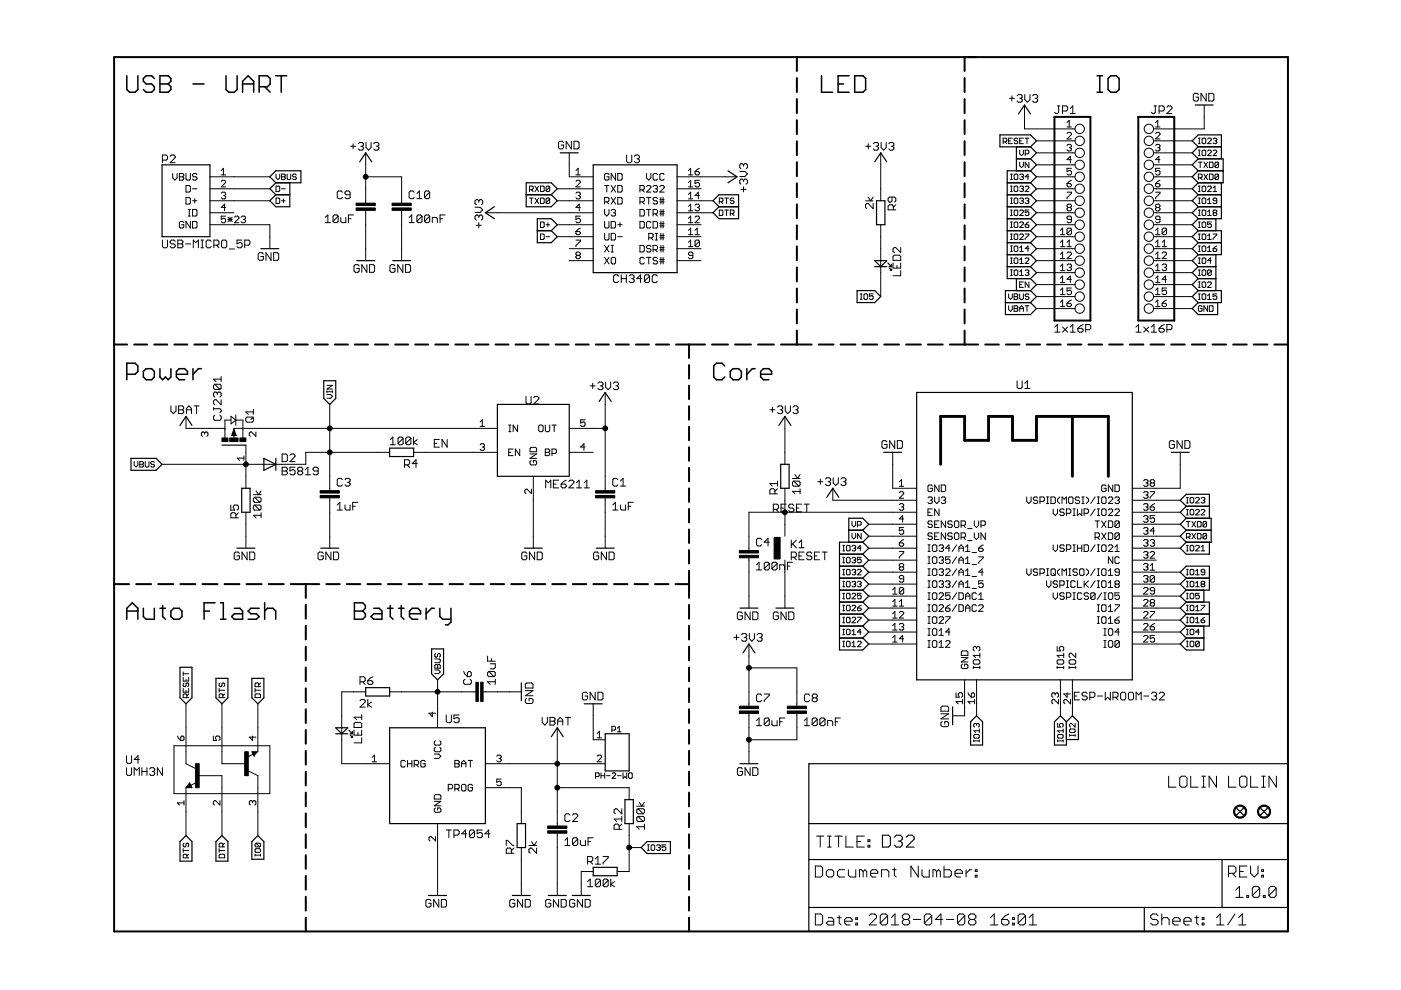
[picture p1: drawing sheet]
<svg xmlns="http://www.w3.org/2000/svg" width="297mm" height="210mm" viewBox="0 0 297 210" stroke-linecap="round" stroke-linejoin="round" font-family="sans-serif">
<g fill="none" stroke="#000" stroke-width=".21">
<path d="M255.7 19.8v1.6l-1.1-1.6v1.6M256.3 19.8h.8l.3 .3v1l-.3 .3h-.8zM34.4 34h.8l.3-.3v-.6l-.3-.2h-.8v1.6M36.1 33.1l.2-.2h.6l.2 .2v.3l-1 1.1h1M36.6 36.8v.9l.5 .5 .4-.5v-.9M38 36.8h.7l.3 .2-.3 .5 .3 .5-.3 .2h-.7zM38 37.5h.7M39.4 36.8v1.2l.3 .2h.4l.3-.2v-1.2M39.4 39.3h.7l.3 .3v.9l-.3 .2h-.7zM41.8 37l-.3-.2h-.4l-.3 .5 .3 .2h.4l.3 .5-.3 .2h-.4l-.3-.2M44.5 37.5h12.7M46.9 37.1h.9"/>
<path d="M46.9 38.5l.2-.3h.5l.2 .3v.2l-.9 .9h.9M46.9 36.2l.5-.5v1.4M58.5 39.5h.6l.2 .1v.8l-.2 .2h-.6zM58.5 36.9v.8l.4 .4 .4-.4v-.8M59.7 36.9h.6l.2 .2-.2 .4 .2 .4-.2 .2h-.6zM59.7 37.5h.6M60.9 36.9v1l.2 .2h.3l.2-.2v-1M62.8 37.1l-.2-.2h-.4l-.2 .2 .2 .4h.4l.2 .2-.2 .4h-.4l-.2-.2M74.3 31h1.1M74.9 30.5v1.1M76 30.5l.2-.3h.6l.2 .3v.3l-.2 .2M76.5 31h.3"/>
<path d="M76.8 31l.2 .3v.3l-.2 .2h-.6l-.2-.2M77.5 37.5h7.7v5.6M77.5 32.4v10.7M77.6 30.2v1.1l.5 .5 .6-.5v-1.1M79.2 30.5l.3-.3h.6l.2 .3v.3l-.2 .2M79.8 31h.3M80.1 31l.2 .3v.3l-.2 .2h-.6l-.3-.2M113.4 39.5l.8 1.1M114.2 39.5l-.8 1.1M114.6 39.5h.6l.2 .1v.8l-.2 .2h-.6zM116.5 39.6v.8l-.1 .2h-.4l-.2-.2M116.5 39.6l-.1-.1h-.4l-.2 .1v.8"/>
<path d="M116.5 39.6l-.7 .8M119.5 30.2l-.3-.2h-.5l-.3 .2v1.1l.3 .3h.5l.3-.3v-.5h-.5M120.7 32.4v5.1h5.1M121.1 30v1.6l-1.1-1.6v1.6M121.7 30h.8l.3 .2v1.1l-.3 .3h-.8zM122.1 38.5l.2-.3h.5l.2 .3v.2l-.9 .9h.9M122.1 37.1h.9M122.1 36.2l.5-.5v1.4M128.2 39.3h.9M128.7 39.3v1.4M129.1 37l-.2-.2h-.5l-.2 .2v1l.2 .2h.5l.2-.2v-.5h-.4M129.6 39.3l.9 1.4"/>
<path d="M130.5 36.8v1.4l-.9-1.4v1.4M130.5 39.3l-.9 1.4M131 36.8h.7l.2 .2v1l-.2 .2h-.7zM131 39.3h.7l.2 .3v.9l-.2 .2h-.7zM132.9 32.9v1.3l.2 .3h.6l.2-.3v-1.3M134.5 33.1l.3-.2h.5l.3 .2v.3l-.3 .3M135 33.7h.3M135.3 33.7l.3 .3v.2l-.3 .3h-.5l-.3-.3M137.1 39.6l.2-.3h.5l.2 .3v.2l-.9 .9h.9M137.1 36.8v.9l.4 .5 .5-.5v-.9M138.5 39.6l.2-.3h.5l.2 .3-.2 .4M139.4 37l-.2-.2h-.5l-.2 .2v1l.2 .2h.5l.2-.2"/>
<path d="M139.9 39.6l.2-.3h.5l.2 .3v.2l-.9 .9h.9M140.8 37l-.2-.2h-.5l-.2 .2v1l.2 .2h.5l.2-.2M143.6 37.5h12.7M146 37.1h.9M146 39.6h.9M146 36.2l.4-.5v1.4M146 38.7l.4-.5v1.4M147.4 36.4h.7l.2 .5-.2 .2h-.5l-.2-.2zM148.3 38.2h-.9v.7l.7-.2 .2 .2v.5l-.2 .2h-.5l-.2-.2M148.3 35.7l-.9 .7M156.8 36.3h1.1l.6 .6-.6 .5h-1.1M157.6 35v.2"/>
<path d="M157.6 38.2v.3M157.6 39.6v1.1M157.6 38.2l-.2-.2h-.3l-.3 .2v.6l.3 .3M157.6 35l-.2-.3h-.3l-.3 .3v.5l.3 .3M157.6 38.2l.3-.2h.3l.3 .2v.6l-.3 .3M157.6 35l.3-.3h.3l.3 .3v.5l-.3 .3M183.5 31h1.1M184.1 30.5v1.1M185.2 30.5l.2-.3h.6l.2 .3v.3l-.2 .2M185.7 31h.3M186 31l.2 .3v.3l-.2 .2h-.6l-.2-.2M186.7 32.4v10.2"/>
<path d="M186.8 30.2v1.1l.5 .5 .6-.5v-1.1M188.4 30.5l.3-.3h.6l.2 .3v.3l-.2 .2M189 31h.3M189.3 31l.2 .3v.3l-.2 .2h-.6l-.3-.2M212.7 30.1h.6l.2-.2v-.4l-.2-.2h-.6v1.2M213.1 30.1l.4 .4M213.8 29.9h.4M214 20.8h1.1M214.2 38.1h.4M214.2 36.9h.4M214.2 39.5h.4M214.4 36.9v1.2"/>
<path d="M214.4 39.5v1.1M214.5 20.3v1.1M214.6 29.3h-.8v1.2h.8M215 37.1l.2-.2h.4l.2 .2v.8l-.2 .2h-.4l-.2-.2zM215 39.6l.2-.1h.4l.2 .1v.8l-.2 .2h-.4l-.2-.2zM215.6 20.3l.3-.3h.6l.2 .3v.3l-.2 .2M215.8 29.5l-.2-.2h-.4l-.2 .2 .2 .4h.4l.2 .2-.2 .4h-.4l-.2-.2M216.2 39.6l.2-.1h.4l.2 .1-.2 .4M216.2 20.8h.3M216.2 29.9h.4M216.2 31.8v.8l.4 .4 .4-.4v-.8M216.2 34.4v.8l.4 .3 .4-.3v-.8"/>
<path d="M216.2 37.1l.2-.2h.4l.2 .2-.2 .4M216.5 20.8l.2 .3v.3l-.2 .3h-.6l-.3-.3M216.6 37.5h.2M216.8 37.5l.2 .2-.2 .4h-.4l-.2-.2M217 29.3h-.8v1.2h.8M217.2 22.3v5h10.7M217.3 20v1.1l.5 .6 .6-.6v-1.1M217.4 32.6h.6l.1-.2v-.4l-.1-.2h-.6v1.2M217.4 29.3h.7M217.4 39.6l.2-.1h.4l.1 .1v.2l-.7 .8h.7M217.7 29.3v1.2M218.1 37.5h-.7l.6-.6v1.2"/>
<path d="M218.1 34.4v1.1l-.7-1.1v1.1M218.9 20.3l.3-.3h.5l.3 .3v.3l-.3 .2M219.5 20.8h.2M219.7 20.8l.3 .3v.3l-.3 .3h-.5l-.3-.3M219.8 37.5h8.1M219.8 29.9h8.1M219.8 32.4h8.1M219.8 34.9h8.1M224.2 22.5h.5M224.5 22.5v1.3l-.3 .3h-.3l-.3-.3M225.3 23.5h.8l.3-.2v-.6l-.3-.2h-.8v1.6M226.2 26l.5-.5v1.4"/>
<path d="M226.2 26.9h1M226.2 28.3l.3-.2h.4l.3 .2v.2l-1 1h1M226.2 30.8l.3-.2h.4l.3 .2-.3 .5M226.2 38.9h.7l.3 .5-.3 .2h-.4l-.3-.2zM226.7 31.3h.2M226.9 23l.6-.5v1.6M226.9 24.1h1.1M226.9 31.3l.3 .2-.3 .5h-.4l-.3-.2M227.2 35.7h-1v.7l.7-.2 .3 .2v.5l-.3 .2h-.4l-.3-.2M227.2 33.8h-1l.7-.7v1.4M227.2 38.2l-1 .7M244.6 37.5h8.2"/>
<path d="M244.6 29.9h8.2M244.6 32.4h8.2M244.6 34.9h8.2M244.7 22.5h.5M244.9 22.5v1.3l-.2 .3h-.3l-.3-.3M245 26.9h.9M245 28.3l.2-.2h.5l.2 .2v.2l-.9 1h.9M245 30.8l.2-.2h.5l.2 .2-.2 .5M245 38.9h.7l.2 .5-.2 .2h-.5l-.2-.2zM245 26l.5-.5v1.4M245.5 31.3h.2M245.7 31.3l.2 .2-.2 .5h-.5l-.2-.2"/>
<path d="M245.7 23.5h.9l.2-.2v-.6l-.2-.2h-.9v1.6M245.9 33.8h-.9l.7-.7v1.4M245.9 35.7h-.9v.7l.7-.2 .2 .2v.5l-.2 .2h-.5l-.2-.2M245.9 38.2l-.9 .7M247.4 22.7l.3-.2h.5l.3 .2v.3l-1.1 1.1h1.1M254.1 20.1l-.3-.3h-.5l-.3 .3v1l.3 .3h.5l.3-.3v-.5h-.5M254.1 37.7h.6l.2-.2v-.4l-.2-.2h-.6v1.2M254.1 31.8h.4M254.1 29.3h.4M254.1 30.5h.4M254.1 39.5h.4M254.1 33h.4"/>
<path d="M254.1 34.4h.8M254.3 29.3v1.2M254.3 31.8v1.2M254.3 39.5v1.1M254.5 34.4v1.1M254.5 37.7l.4 .4M254.9 39.6l.2-.1h.3l.3 .1v.8l-.3 .2h-.3l-.2-.2zM255.1 31.8h.3l.3 .2v.8l-.3 .2h-.3l-.2-.2v-.8zM255.1 29.3h.3l.3 .2v.8l-.3 .2h-.3l-.2-.2v-.8zM255.2 34.4l.8 1.1M255.2 36.9l.8 1.2M255.3 22.3v5h-10.7"/>
<path d="M256 32l.2-.2h.4l.2 .2v.2l-.8 .8h.8M256 39.6l.2-.1h.4l.2 .1v.2l-.8 .8h.8M256 29.5l.2-.2h.4l.2 .2v.2l-.8 .8h.8M256 34.4l-.8 1.1M256 36.9l-.8 1.2M256.4 36.9h.6l.2 .2v.8l-.2 .2h-.6zM256.4 34.4h.6l.2 .2v.7l-.2 .2h-.6zM257.2 32l.2-.2h.4l.2 .2v.2l-.8 .8h.8M257.2 29.5l.2-.2h.4l.2 .2-.2 .4M257.2 39.8l.4-.3v1.1M257.6 29.9h.2M257.8 29.9l.2 .2-.2 .4h-.4l-.2-.2"/>
<path d="M258.4 34.6l-.2-.2h-.4l-.2 .2v.7M258.4 37.1l-.2-.2h-.4l-.2 .2v.8M258.4 37.1v.8l-.2 .2h-.4l-.2-.2M258.4 34.6v.7l-.2 .2h-.4l-.2-.2M258.4 34.6l-.8 .7M258.4 37.1l-.8 .8M34.4 50.9v1.4l.3 .2h.5l.3-.2v-1.4M37.1 51.2l-.2-.3h-.6l-.2 .3v.2l.2 .3h.6l.2 .3v.3l-.2 .2h-.6l-.2-.2M37.7 50.9h.8l.3 .3v.2l-.3 .3 .3 .3v.3l-.3 .2h-.8zM37.7 51.7h.8M39 47.2l-.3-.3h-.4l-.3 .3v.9l.3 .2h.4l.3-.2v-.5h-.5M39.3 51.7h1.1"/>
<path d="M39.4 41.9h.7l.3 .2v.9l-.3 .3h-.7zM39.9 44.4h.5M39.9 45.8h.5M40.1 44.4v1.4M40.4 46.9v1.4l-1-1.4v1.4M40.8 42.6h1M40.8 46.9h.7l.3 .3v.9l-.3 .2h-.7zM40.8 44.4h.7l.3 .2v1l-.3 .2h-.7zM40.8 40h1M41 52.5v-1.6l.5 .5 .6-.5v1.6M41.3 42.1v.9M42.6 52.5h.6"/>
<path d="M42.6 50.9h.6M42.9 50.9v1.6M44.5 42.6h12.7M44.5 45.1h5.1M44.5 47.6h12.7v5.1M44.5 40h12.7M44.8 51.2l-.3-.3h-.5l-.3 .3v1.1l.3 .2h.5l.3-.2M45.3 52h.9l.2-.3v-.5l-.2-.3h-.9v1.6M45.9 52l.5 .5M46.9 41l.2-.3h.5l.2 .3v.2l-.2 .3M47 51.2l.2-.3h.6l.3 .3v1.1l-.3 .2h-.6l-.2-.2zM47.4 41.5h.2"/>
<path d="M47.6 41.5l.2 .2-.2 .5h-.5l-.2-.3M47.8 45.8h-.9v.7l.7-.2 .2 .2v.5l-.2 .2h-.5l-.2-.2M47.8 44h-.9l.7-.7v1.4M48.3 46.5h1M48.3 46.1l1 .9M48.6 52.8h1.1M48.8 46.1v.9M49.3 46.1l-1 .9M49.7 46.1l.3-.3h.4l.3 .3v.2l-1 .9h1M51.1 46.1l.3-.3h.4l.2 .3-.2 .4M51.3 50.9h-1.1v.8l.9-.3 .2 .3v.6l-.2 .2h-.6l-.3-.2M51.6 46.5h.2"/>
<path d="M51.8 46.5l.2 .3-.2 .4h-.4l-.3-.2M51.9 52h.8l.3-.3v-.5l-.3-.3h-.8v1.6M55.8 53.8l-.2-.2h-.6l-.3 .2v1.1l.3 .3h.6l.2-.3v-.5h-.5M57.5 53.6v1.6l-1.1-1.6v1.6M58 53.6h.8l.3 .2v1.1l-.3 .3h-.8zM58.5 42h.6l.2 .2v.8l-.2 .2h-.6zM59.7 42.6h.8M59.7 40h.8M60.1 42.2v.8M69 46.1l.5-.5v1.6M69 47.2h1.1M71.7 45.8v1.1l-.3 .3h-.5l-.3-.3"/>
<path d="M71.7 45.8l-.3-.2h-.5l-.3 .2v1.1M71.7 45.8l-1.1 1.1M72.2 46.1v.8l.3 .3h.8v-1.1M72.6 40.8l-.3-.3h-.5l-.3 .3v1l.3 .3h.5l.3-.3M73.9 46.4h.5M74.2 41.3h-.8l-.2-.3v-.2l.2-.3h.6l.2 .3v1l-.2 .3h-.6l-.2-.3M75 45.6h-1.1v1.6M76.2 56.4l-.3-.3h-.6l-.2 .3v1.1l.2 .2h.6l.3-.2v-.6h-.6M77.5 44.6v10.7M77.8 56.1v1.6l-1.1-1.6v1.6M78.3 56.1h.8l.3 .3v1.1l-.3 .2h-.8zM83.8 56.4l-.3-.3h-.5l-.3 .3v1.1l.3 .2h.5l.3-.2v-.6h-.6"/>
<path d="M85.2 44.6v10.7M85.4 56.1v1.6l-1.1-1.6v1.6M86 56.1h.8l.2 .3v1.1l-.2 .2h-.8zM86.7 47.2h1.1M86.7 46.1l.6-.5v1.6M87.8 40.8l-.2-.3h-.6l-.3 .3v1l.3 .3h.6l.2-.3M88.4 42.1h1.1M88.4 41l.5-.5v1.6M89.5 45.8v1.1l-.3 .3h-.6l-.2-.3M89.5 45.8l-.3-.2h-.6l-.2 .2v1.1M89.5 45.8l-1.1 1.1M91.1 45.8v1.1l-.3 .3h-.5l-.3-.3"/>
<path d="M91.1 45.8l-.3-.2h-.5l-.3 .2v1.1M91.1 40.8l-.3-.3h-.5l-.3 .3v1M91.1 40.8v1l-.3 .3h-.5l-.3-.3M91.1 45.8l-1.1 1.1M91.1 40.8l-1.1 1M91.7 47.2v-1.1h.8l.2 .3v.8M93.3 46.4h.5M94.4 45.6h-1.1v1.6M100.7 43.9h1.1l.5 .6-.5 .5h-1.1M101 47.8h1.1M101.5 45.9l-.2-.3h-.3l-.3 .3v.5l.3 .3M101.5 45.9l.3-.3h.3l.2 .3v.5l-.2 .3"/>
<path d="M101.5 42.6v.3M101.5 45.9v.2M101.5 47.2v1.1M101.5 42.6l-.2-.3h-.3l-.3 .3v.5l.3 .3M101.5 42.6l.3-.3h.3l.2 .3v.5l-.2 .3M102.9 45.1h22.9M112.3 40.2h.5l.3-.2v-.4l-.3-.1h-.5v1.1M112.3 42h.8M112.6 42v1.2M112.6 40.2l.5 .4M113.4 42l.8 1.2M114.2 42l-.8 1.2"/>
<path d="M114.6 42h.6l.2 .2v.8l-.2 .2h-.6zM114.6 47.1h.6l.2 .2v.7l-.2 .2h-.6zM114.6 49.6h.6l.2 .2v.8l-.2 .2h-.6zM115.8 47.6h.7M115.8 50.2h.7M116.2 47.3v.7M116.5 42.2l-.1-.2h-.4l-.2 .2v.8M116.5 42.2v.8l-.1 .2h-.4l-.2-.2M116.5 42.2l-.7 .8M118.2 42.6h7.6M118.2 47.6h7.6M118.2 50.2h7.6"/>
<path d="M118.2 40h7.6M120.7 55.3h5.1M120.7 52.7h5.1M122.1 41l.2-.3h.5l.2 .3v.2l-.2 .3M122.1 49.1h.7l.2 .4-.2 .3h-.5l-.2-.3zM122.1 50.9h.9v.2l-.9 1v.2M122.3 54.1l-.2-.2 .2-.5h.5l.2 .3-.2 .4M122.3 54.1l-.2 .3 .2 .4h.5l.2-.2-.2-.5M122.3 54.1h.5M122.6 41.5h.2M122.8 41.5l.2 .2-.2 .5h-.5l-.2-.3M123 45.8h-.9v.7l.7-.2 .2 .2v.5l-.2 .2h-.5l-.2-.2"/>
<path d="M123 44h-.9l.7-.7v1.4M123 48.4l-.9 .7M128.2 42.8h.7l.2-.2v-.5l-.2-.2h-.7v1.4M128.2 44.4v.9l.5 .5 .4-.5v-.9M128.2 46.9v1.2l.2 .2h.5l.2-.2v-1.2M128.2 49.5v1.2l.2 .2h.5l.2-.2v-1.2M128.2 52l.9 1.4M128.2 54.6l.9 1.4M128.7 42.8l.4 .5M129.1 52l-.9 1.4M129.1 54.6l-.9 1.4M129.6 49.5h.7l.2 .2v1l-.2 .2h-.7z"/>
<path d="M129.6 44.6l.2-.2h.5l.2 .2-.2 .5M129.6 46.9h.7l.2 .3v.9l-.2 .2h-.7zM129.6 54.8l.2-.2h.5l.2 .2v.9l-.2 .3h-.5l-.2-.3zM129.6 53.4h.4M129.6 41.9l.9 1.4M129.6 52h.4M129.8 52v1.4M130 45.1h.3M130.3 45.1l.2 .2-.2 .5h-.5l-.2-.2M130.5 41.9l-.9 1.4M131 41.9h.7l.2 .2v.9l-.2 .3h-.7zM131 47.6h.9"/>
<path d="M131 50.2h.9M131.2 58.5l-.3-.2h-.5l-.3 .2v1.1l.3 .3h.5l.3-.3M131.4 47.2v.9M131.7 58.3v1.6M131.7 59.1h1.1M132.8 58.3v1.6M133.4 58.5l.2-.2h.6l.3 .2v.3l-.3 .3M133.9 59.1h.3M134.2 59.1l.3 .3v.2l-.3 .3h-.6l-.2-.3M135.7 46.9h.7l.2 .3v.9l-.2 .2h-.7zM135.7 52h.7l.2 .3v.9l-.2 .2h-.7zM135.7 42.8h.7l.2-.2v-.5l-.2-.2h-.7v1.4"/>
<path d="M135.7 40.3h.7l.2-.3v-.4l-.2-.3h-.7v1.4M135.7 44.4h.7l.2 .2v1l-.2 .2h-.7zM136.1 59.1h-1.1l.8-.8v1.6M136.1 40.3l.5 .4M136.1 42.8l.5 .5M136.6 54.8l-.2-.2h-.5l-.2 .2v.9l.2 .3h.5l.2-.3M137.1 41.9h.9M137.1 44.4h.9M137.1 54.6h.9M137.5 50.4h.7l.3-.2v-.5l-.3-.2h-.7v1.4M137.5 41.9v1.4M137.5 44.4v1.4"/>
<path d="M137.5 54.6v1.4M137.7 58.5l-.2-.2h-.6l-.3 .2v1.1M137.7 58.5v1.1l-.2 .3h-.6l-.3-.3M137.7 58.5l-1.1 1.1M138 47.2l-.2-.3h-.5l-.2 .3v.9l.2 .2h.5l.2-.2M138 52.3l-.2-.3h-.5l-.2 .3 .2 .4h.5l.2 .3-.2 .4h-.5l-.2-.2M138 50.4l.5 .5M138.5 53h.7l.2-.3v-.4l-.2-.3h-.7v1.4M138.5 46.9h.7l.2 .3v.9l-.2 .2h-.7zM138.5 45.3h.7l.2-.2v-.5l-.2-.2h-.7v1.4M138.9 50.9h.5M138.9 49.5h.5"/>
<path d="M138.9 53l.5 .4M138.9 45.3l.5 .5M138.9 40h.3M139.2 40l.2 .3-.2 .4h-.5l-.2-.2M139.2 49.5v1.4M139.4 58.5l-.3-.2h-.6l-.2 .2v1.1l.2 .3h.6l.3-.3M139.4 42.1l-.2-.2h-.5l-.2 .2 .2 .5h.5l.2 .2-.2 .5h-.5l-.2-.3M139.4 54.8l-.2-.2h-.5l-.2 .2 .2 .5h.5l.2 .2-.2 .5h-.5l-.2-.3M139.9 52.5h.9M139.9 42.8h.9M139.9 55h.9M139.9 55.5h.9"/>
<path d="M139.9 53h.9M139.9 50.4h.9M139.9 50h.9M139.9 47.4h.9M139.9 47.9h.9M139.9 45.3h.9M139.9 44.9h.9M139.9 42.3h.9M140.1 41.9v1.4M140.1 44.4v1.4M140.1 46.9v1.4M140.1 49.5v1.4"/>
<path d="M140.1 52v1.4M140.1 54.6v1.4M140.6 41.9v1.4M140.6 44.4v1.4M140.6 46.9v1.4M140.6 49.5v1.4M140.6 52v1.4M140.6 54.6v1.4M143.6 42.6h7.6M143.6 45.1h7.6M143.6 47.6h5M143.6 50.2h5"/>
<path d="M143.6 55.3h5M143.6 52.7h5M143.6 40h5M146 46.3l.4-.5v1.4M146 47.2h.9M146 42.2h.9M146 44.7h.9M146 49.8h.9M146 52.3h.9M146 51.4l.4-.5v1.4M146 41.2l.4-.5v1.5M146 43.8l.4-.5v1.4"/>
<path d="M146 48.8l.4-.4v1.4M146.9 54.1h-.7l-.2-.2 .2-.5h.5l.2 .3v.9l-.2 .2h-.5l-.2-.2M147.4 46.1l.2-.3h.5l.2 .3v.2l-.9 .9h.9M147.4 48.8l.4-.4v1.4M147.4 43.5l.2-.2h.5l.2 .2-.2 .5M147.4 49.8h.9M147.8 44h.3M148.1 44l.2 .2v.3l-.2 .2h-.5l-.2-.2M148.3 51.1l-.2-.2h-.5l-.2 .2v1M148.3 51.1v1l-.2 .2h-.5l-.2-.2M148.3 41.5h-.9l.7-.8v1.5M148.3 51.1l-.9 1"/>
<path d="M152.5 44.5h.6l.2 .2v.8l-.2 .2h-.6zM152.5 42.8h.6l.2-.2v-.4l-.2-.2h-.6v1.2M152.9 42.8l.4 .4M153.7 42h.8M153.7 44.5h.8M154.1 42v1.2M154.1 44.5v1.2M154.8 45.3h.6l.2-.2v-.4l-.2-.2h-.6v1.2M155.2 45.3l.4 .4M155.6 42.2l-.2-.2h-.4l-.2 .4 .2 .2h.4l.2 .4-.2 .2h-.4l-.2-.2M157.1 40.2h1.1M183.5 42.6h1.6"/>
<path d="M184 41.8l.6 .8 .5-.8M185.1 43.1v1.1l-1.1-1.1h-.2l-.3 .3v.6l.3 .2M186.7 47.6v15.3M189.1 41.8v.8l-.3 .3h-.2l-.3-.3v-.5l.3-.3h1.1l.2 .3v.5l-.2 .3M189.3 54.4l.3-.3h1.1l.3 .3v.8h-1.7zM189.3 55.8v1h1.7v-1M189.4 44.5v-.8l-.3-.3h-.5l-.3 .3v.8h1.6M189.9 43.4l-.5 .6M190.2 56.3v.5M191 57.4v1.1h-1.7M191 52.5v1.1l-1.1-1.1h-.3l-.3 .2v.6l.3 .3M214.2 43.2h.4"/>
<path d="M214.2 58.4h.4M214.2 57.2h.4M214.2 40.6h.4M214.2 42h.4M214.2 45.7h.4M214.2 44.5h.4M214.2 48.2h.4M214.2 47.1h.4M214.2 50.8h.4M214.2 49.6h.4M214.2 53.3h.4M214.2 52.2h.4"/>
<path d="M214.2 55.9h.4M214.2 54.7h.4M214.4 42v1.2M214.4 44.5v1.2M214.4 47.1v1.1M214.4 49.6v1.2M214.4 52.2v1.1M214.4 54.7v1.2M214.4 57.2v1.2M215 42.2l.2-.2h.4l.2 .2v.8l-.2 .2h-.4l-.2-.2zM215 54.9l.2-.2h.4l.2 .2v.8l-.2 .2h-.4l-.2-.2zM215 44.7l.2-.2h.4l.2 .2v.8l-.2 .2h-.4l-.2-.2z"/>
<path d="M215 47.3l.2-.2h.4l.2 .2v.7l-.2 .2h-.4l-.2-.2zM215 49.8l.2-.2h.4l.2 .2v.8l-.2 .2h-.4l-.2-.2zM215 52.3l.2-.1h.4l.2 .1v.8l-.2 .2h-.4l-.2-.2zM215 57.4l.2-.2h.4l.2 .2v.8l-.2 .2h-.4l-.2-.2zM216.2 44.7l.2-.2h.4l.2 .2v.2l-.8 .8h.8M216.2 58.4h.8M216.2 42.2l.2-.2h.4l.2 .2-.2 .4M216.2 47.3l.2-.2h.4l.2 .2v.2l-.8 .7h.8M216.2 49.8l.2-.2h.4l.2 .2v.2l-.8 .8h.8M216.2 53.3h.8M216.2 52.5l.4-.3v1.1M216.2 55.1l.4-.4v1.2"/>
<path d="M216.2 57.6l.4-.4v1.2M216.2 55.9h.8M216.6 42.6h.2M216.6 40h.2M216.8 42.6l.2 .2-.2 .4h-.4l-.2-.2M216.8 40l.2 .2-.2 .4h-.4l-.2-.2M217 59.8h-.8v1.1h.8M217.4 57.4l.2-.2h.4l.1 .2-.1 .4M217.4 47.6h.6l.1 .4-.1 .2h-.4l-.2-.2zM217.4 42.2l.2-.2h.4l.1 .2-.1 .4M217.4 49.6h.7v.2l-.7 .8v.2M217.4 54.9l.2-.2h.4l.1 .2v.2l-.7 .8h.7"/>
<path d="M217.7 42.6h.3M217.7 57.8h.3M218 42.6l.1 .2-.1 .4h-.4l-.2-.2M218 57.8l.1 .2-.1 .4h-.4l-.2-.2M218.1 52.7h-.7l.6-.5v1.1M218.1 44.5h-.7v.6l.3-.2 .4 .2v.4l-.1 .2h-.4l-.2-.2M218.1 59.8v1.1l-.7-1.1v1.1M218.1 47.1l-.7 .5M219.8 42.6h8.1M219.8 45.1h8.1M219.8 47.6h8.1M219.8 50.2h8.1"/>
<path d="M219.8 55.3h8.1M219.8 52.7h8.1M219.8 40h8.1M219.8 57.8h8.1M224.8 53.9l.5-.5v1.4M224.8 48.8l.5-.4v1.4M224.8 51.4l.5-.5v1.4M224.8 56.5l.5-.5v1.4M224.8 59l.5-.5v1.4M224.8 49.8h1M224.8 52.3h1M224.8 54.8h1"/>
<path d="M224.8 57.4h1M224.8 59.9h1M226.2 56.2l.3-.2h.4l.3 .2-.3 .5M226.2 51.4l.5-.5v1.4M226.2 40.7h1v.3l-1 .9v.3M226.2 53.7l.3-.3h.4l.3 .3v.2l-1 .9h1M226.2 52.3h1M226.5 44l-.3-.2 .3-.5h.4l.3 .2-.3 .5M226.5 44l-.3 .2v.3l.3 .2h.4l.3-.2v-.3l-.3-.2M226.5 44h.4M226.7 56.7h.2M226.9 56.7l.3 .2-.3 .5h-.4l-.3-.3"/>
<path d="M227.2 46.5h-.7l-.3-.2 .3-.5h.4l.3 .3v.9l-.3 .2h-.4l-.3-.2M227.2 48.6l-1 .9M227.2 48.6v.9l-.3 .3h-.4l-.3-.3M227.2 59.2h-1l.7-.7v1.4M227.2 48.6l-.3-.2h-.4l-.3 .2v.9M244.6 42.6h8.2M244.6 45.1h8.2M244.6 47.6h8.2M244.6 50.2h8.2M244.6 55.3h8.2M244.6 52.7h8.2M244.6 40h8.2"/>
<path d="M244.6 57.8h8.2M245 56.5l.5-.5v1.4M245 48.8l.5-.4v1.4M245 40.7h.9v.3l-.9 .9v.3M245 49.8h.9M245 52.3h.9M245 54.8h.9M245 57.4h.9M245 59.9h.9M245 51.4l.5-.5v1.4M245 53.9l.5-.5v1.4M245 59l.5-.5v1.4"/>
<path d="M245.2 44l-.2-.2 .2-.5h.5l.2 .2-.2 .5M245.2 44l-.2 .2v.3l.2 .2h.5l.2-.2v-.3l-.2-.2M245.2 44h.5M245.9 46.5h-.7l-.2-.2 .2-.5h.5l.2 .3v.9l-.2 .2h-.5l-.2-.2M246.4 51.4l.5-.5v1.4M246.4 52.3h.9M246.4 53.7l.2-.3h.5l.2 .3v.2l-.9 .9h.9M246.4 56.2l.2-.2h.5l.2 .2-.2 .5M246.9 56.7h.2M247.1 56.7l.2 .2-.2 .5h-.5l-.2-.3M247.3 48.6v.9l-.2 .3h-.5l-.2-.3M247.3 48.6l-.2-.2h-.5l-.2 .2v.9"/>
<path d="M247.3 59.2h-.9l.7-.7v1.4M247.3 48.6l-.9 .9M254.1 43.2h.4M254.1 58.4h.4M254.1 57.2h.4M254.1 40.6h.4M254.1 42h.4M254.1 45.7h.4M254.1 44.5h.4M254.1 48.2h.4M254.1 47.1h.4M254.1 50.8h.4"/>
<path d="M254.1 49.6h.4M254.1 53.3h.4M254.1 52.2h.4M254.1 55.9h.4M254.1 54.7h.4M254.1 59.8h.4M254.3 42v1.2M254.3 44.5v1.2M254.3 47.1v1.1M254.3 49.6v1.2M254.3 52.2v1.1M254.3 54.7v1.2"/>
<path d="M254.3 57.2v1.2M254.3 59.8v1.1M254.9 42.2l.2-.2h.3l.3 .2v.8l-.3 .2h-.3l-.2-.2zM254.9 47.3l.2-.2h.3l.3 .2v.7l-.3 .2h-.3l-.2-.2zM254.9 52.3l.2-.1h.3l.3 .1v.8l-.3 .2h-.3l-.2-.2zM254.9 60l.2-.2h.3l.3 .2v.7l-.3 .2h-.3l-.2-.2zM255.1 44.5h.3l.3 .2v.8l-.3 .2h-.3l-.2-.2v-.8zM255.1 49.6h.3l.3 .2v.8l-.3 .2h-.3l-.2-.2v-.8zM255.1 54.7h.3l.3 .2v.8l-.3 .2h-.3l-.2-.2v-.8zM255.1 57.2h.3l.3 .2v.8l-.3 .2h-.3l-.2-.2v-.8zM256 43.2h.8M256 60l.2-.2h.4l.2 .2v.2l-.8 .7h.8"/>
<path d="M256 42.4l.4-.4v1.2M256 44.9l.4-.4v1.2M256 50l.4-.4v1.2M256 52.5l.4-.3v1.1M256 45.7h.8M256 50.8h.8M256 53.3h.8M256.8 57.4l-.2-.2h-.4l-.2 .2v.8M256.8 57.4l-.8 .8M256.8 55.3h-.8l.6-.6v1.2M256.8 47.1h-.8v.5l.4-.1 .4 .1v.4l-.2 .2h-.4l-.2-.2M256.8 57.4v.8l-.2 .2h-.4l-.2-.2"/>
<path d="M257.2 49.6h.8v.2l-.8 .8v.2M257.2 52.7h.6l.2 .4-.2 .2h-.4l-.2-.2zM257.2 40.6h.8M257.4 45.1l-.2-.2 .2-.4h.4l.2 .2-.2 .4M257.4 45.1l-.2 .2 .2 .4h.4l.2-.2-.2-.4M257.4 45.1h.4M258 42.6h-.6l-.2-.2 .2-.4h.4l.2 .2v.8l-.2 .2h-.4l-.2-.2M258 52.2l-.8 .5M46.9 79.8v1.1M182.4 63.5h.4M182.4 62.3h.4M182.6 62.3v1.2"/>
<path d="M183.2 62.5l.2-.2h.4l.2 .2v.8l-.2 .2h-.4l-.2-.2zM185.1 62.3h-.8v.6l.4-.2 .4 .2v.4l-.2 .2h-.4l-.2-.2M213.8 62.3v.8l.4 .4 .4-.4v-.8M213.8 64.8v.8l.4 .4 .4-.4v-.8M215 62.3h.6l.2 .2-.2 .4 .2 .4-.2 .2h-.6zM215 64.8h.6l.2 .2-.2 .4 .2 .4-.2 .2h-.6zM215 65.4h.6M215 62.9h.6M216.2 65.4h.8M216.2 62.3v1l.2 .2h.4l.2-.2v-1M216.2 66v-.8l.4-.4 .4 .4v.8M216.2 60.3h.4"/>
<path d="M217.4 64.8h.7M217.7 64.8v1.2M218.1 62.5l-.1-.2h-.4l-.2 .4 .2 .2h.4l.1 .4-.1 .2h-.4l-.2-.2M219.8 65.4h8.1M219.8 62.9h8.1M219.8 60.3h8.1M223.6 69.3l.6-.5v1.6M223.6 70.4h1.1M224.8 61.5l.5-.4v1.4M224.8 64.1l.5-.5v1.4M224.8 62.5h1M224.8 65h1"/>
<path d="M225.3 69.3l1.1 1.1M226.2 64.3h.7l.3 .5-.3 .2h-.4l-.3-.2zM226.4 69.3l-1.1 1.1M226.9 70.4h1.1M226.9 69.3l.6-.5v1.6M227.2 63.6l-1 .7M227.2 61.1h-1v.7l.7-.3 .3 .3v.4l-.3 .3h-.4l-.3-.3M228.5 69.6h.9l.2 .3v.3l-.2 .2h-.6l-.3-.2zM229.6 68.8l-.5 .3-.6 .5M230.2 69.9h.8l.3-.3v-.5l-.3-.3h-.8v1.6M240.8 70.4h1.1M240.8 69.3l.6-.5v1.6"/>
<path d="M242.5 69.3l1.1 1.1M243.6 69.3l-1.1 1.1M244.1 70.4h1.1M244.1 69.3l.6-.5v1.6M244.6 65.4h8.2M244.6 62.9h8.2M244.6 60.3h8.2M245 62.5h.9M245 65h.9M245 61.5l.5-.4v1.4M245 64.1l.5-.5v1.4M245.7 69.6h.9l.2 .3v.3l-.2 .2h-.6l-.3-.2z"/>
<path d="M246.4 64.3h.7l.2 .5-.2 .2h-.5l-.2-.2zM246.8 68.8l-.5 .3-.6 .5M247.3 61.1h-.9v.7l.7-.3 .2 .3v.4l-.2 .3h-.5l-.2-.3M247.3 63.6l-.9 .7M247.4 69.9h.8l.3-.3v-.5l-.3-.3h-.8v1.6M254.1 60.9h.4M254.1 63.5h.4M254.1 62.3h.4M254.3 62.3v1.2M254.9 65l-.2-.2h-.4l-.2 .2v.8l.2 .2h.4l.2-.2v-.4h-.4M254.9 62.5l.2-.2h.3l.3 .2v.8l-.3 .2h-.3l-.2-.2zM256 64.8v1.2l-.8-1.2v1.2"/>
<path d="M256 62.7l.4-.4v1.2M256 63.5h.8M256.4 64.8h.6l.2 .2v.8l-.2 .2h-.6zM258 62.3h-.8v.6l.4-.2 .4 .2v.4l-.2 .2h-.4l-.2-.2M28.4 97.9v.7l.5 .4 .3-.4v-.7M29.6 97.9h.6l.2 .1-.2 .4 .2 .4-.2 .2h-.6zM29.6 98.4h.6M30.8 97.9v.9l.2 .2h.4l.2-.2v-.9M32.7 98l-.1-.1h-.4l-.2 .4 .2 .1h.4l.1 .4-.1 .2h-.4l-.2-.2M36.2 86.1v1.1l.6 .5 .5-.5v-1.1M37.9 86.9h.8M37.9 86.1h.8l.2 .2v.3l-.2 .3 .2 .3v.2l-.2 .3h-.8z"/>
<path d="M39.4 88.3v2.5h8.3M39.5 86.9h1.1M39.5 87.7v-1.1l.5-.5 .6 .5v1.1M41.1 86.1h1.1M41.7 86.1v1.6M43.4 91.8l-.2-.2-.5 .2v.5l.2 .2M43.4 91.8l.2-.2 .5 .2v.5l-.2 .2M43.4 91.8v.3M45.3 86.4v.5M45.3 86.7h1.3l.3 .2v.3l-.3 .3M45.5 88l-.2 .3v.5l.2 .3h1.1l.3-.3v-.5l-.3-.3M45.5 81.5l-.2 .2v.6l.2 .3h1.1"/>
<path d="M45.5 81.5h1.1l.3 .2v.6l-.3 .3M45.5 81.5l1.1 1.1M46.1 83.4l.3-.3h.2l.3 .3v.5l-.3 .3M46.1 83.4l-.3-.3h-.3l-.2 .3v.5l.2 .3M46.1 83.4v.3M46.9 84.8v1l-1.1-1h-.3l-.2 .2v.6l.2 .2M46.9 80.4h-1.6l.5 .5M48.9 89.1h-1.2v3.7M49 88.3l1 .8-1 .8zM49.6 92.2v.9M49.6 91.1l.5 1.3h-1zM50 89.1h1.5v3.8"/>
<path d="M50 88v2.2M51.7 97.1h-1.4l.5 .5M51.7 96.7v.9M52.1 88.7l.3-.3h1.1l.2 .3v.5l-.2 .3h-1.1l-.3-.3zM52.1 94.4v9.1M53.7 86.8v1.1M53.7 88.4l-.5 .6M53.7 87.3h-1.6l.5 .6M54.3 91.6v.9l-1-.9-.4 .2v.5l.2 .2M59.8 96.3h.8l.3 .2v1.1l-.3 .3h-.8zM59.8 99.1h.8l.3 .2v.3l-.3 .3 .3 .2v.3l-.3 .3h-.8zM59.8 99.9h.8"/>
<path d="M61.5 96.5l.2-.2h.6l.2 .2v.3l-1 1.1h1M62.5 99.1h-1v.8l.5-.3h.3l.2 .3v.5l-.2 .3h-.6l-.2-.3M63.4 99.9l-.3-.3v-.3l.3-.2h.5l.3 .2v.3l-.3 .3M63.4 99.9l-.3 .2v.3l.3 .3h.5l.3-.3v-.3l-.3-.2M63.4 99.9h.5M64.7 99.6l.6-.5v1.6M67.5 99.9h-.8l-.3-.3v-.3l.3-.2h.5l.3 .2v1.1l-.3 .3h-.5l-.3-.3M69.3 83.7h.8l.4 .3-.4 .4h-.8M69.3 83.1h1.2M69.3 82.9v.3M69.3 81.7h1.2l-1.2 .8h1.2M69.9 85.7v18.3"/>
<path d="M70.5 82.9v.3M82.6 95.9h-17.8v2.5h-30.4M82.8 93.2l.5-.5v1.6M82.8 94.3h1M85.5 92.9v1.1l-.3 .3h-.5l-.3-.3M85.5 92.9l-.3-.2h-.5l-.3 .2v1.1M85.5 92.9l-1.1 1.1M85.8 98.6h.8l.2-.3v-.6l-.2-.2h-.8v1.6M86.3 98.6l.5 .5M87.1 92.9l-.3-.2h-.5l-.3 .2v1.1M87.1 92.9v1.1l-.3 .3h-.5l-.3-.3M87.1 92.9l-1.1 1.1"/>
<path d="M87.7 92.7v1.6M87.7 95.9h17.8M88.5 93.2l-.8 .6 .8 .5M88.5 98.3h-1.1l.8-.8v1.6M92.1 94h.5M93.2 93.2h-1.1v1.6h1.1M94.8 93.2v1.6l-1.1-1.6v1.6M101.8 94.3l.2-.2h.5l.2 .2-.2 .5M101.8 89.5l.5-.5v1.4M101.8 90.4h.9M102.3 94.8h.2M102.5 94.8l.2 .2-.2 .5h-.5l-.2-.3"/>
<path d="M105.5 90.8h-55.9v.3M107.9 91.5h.4M107.9 90.1h.4M107.9 95.9h.4M108.1 90.1v1.4M108.8 95.2h-.9v1.4h.9M109.7 90.1v1.4l-.9-1.4v1.4M110.2 95.2v1.4l-.9-1.4v1.4M111.5 84.1v1.3l.3 .3h.5l.3-.3v-1.3M112.4 95.1l.2-.3h.9l.3 .3v.7h-1.4zM112.4 96.2h1.4l-1.4 1h1.4M112.6 97.6l-.2 .3v.4l.2 .3h.9l.3-.3v-.4l-.3-.3h-.4v.5"/>
<path d="M113.2 84.3l.2-.2h.6l.2 .2v.3l-1 1.1h1M114.2 90.4l.2-.3h.5l.2 .3v.9l-.2 .2h-.5l-.2-.2zM115.6 90.1v1.2l.2 .2h.5l.2-.2v-1.2M115.6 95.2h.7l.2 .2-.2 .5 .2 .5-.2 .2h-.7zM115.6 95.9h.7M117 90.1h1M117 96.1h.7l.3-.2v-.5l-.3-.2h-.7v1.4M117.5 90.1v1.4M120.7 95.9h5.1M120.7 90.8h7.6M124 89h-.9v.7l.5-.2 .4 .2v.5l-.2 .2h-.5l-.2-.2M124 94.8h-.9l.7-.7v1.4"/>
<path d="M125.1 81.8h1.1M125.7 81.3v1.1M126.8 81.3l.2-.3h.6l.2 .3v.2l-.2 .3M127.3 81.8h.3M127.6 81.8l.2 .3v.3l-.2 .2h-.6l-.2-.2M128.3 83.2v20.8M128.4 81v1.1l.5 .5 .6-.5v-1.1M130 81.3l.3-.3h.6l.2 .3v.2l-.2 .3M130.6 81.8h.3M130.9 81.8l.2 .3v.3l-.2 .2h-.6l-.3-.2M163.2 86.9h1.1M163.8 86.3v1.1"/>
<path d="M164.8 86.3l.3-.2h.6l.2 .2v.3l-.2 .3M165.4 86.9h.3M165.7 86.9l.2 .3v.2l-.2 .3h-.6l-.3-.3M166.4 88.3v10.1M166.5 86.1v1.1l.5 .5 .6-.5v-1.1M168.1 86.3l.3-.2h.5l.3 .2v.3l-.3 .3M168.7 86.9h.2M168.9 86.9l.3 .3v.2l-.3 .3h-.5l-.3-.3M188.1 93.7l-.3-.3h-.6l-.2 .3v1.1l.2 .3h.6l.3-.3v-.5h-.6M189.3 95.9v7.6h5.1M189.7 93.4v1.7l-1.1-1.7v1.7M190.2 93.4h.9l.2 .3v1.1l-.2 .3h-.9z"/>
<path d="M215.6 80.8v1.3l.3 .3h.6l.2-.3v-1.3M217.3 82.4h1.1M217.3 81.3l.5-.5v1.6M249 93.7l-.2-.3h-.6l-.3 .3v1.1l.3 .3h.6l.2-.3v-.5h-.5M250.2 95.9v7.6h-10.1M250.7 93.4v1.7l-1.1-1.7v1.7M251.2 93.4h.8l.3 .3v1.1l-.3 .3h-.8zM48.9 107.1v1.1h.8l-.2-.6v-.3l.2-.2h.6l.2 .2v.6l-.2 .3M50 109.8v-.8l-.3-.3h-.5l-.3 .3v.8h1.6M50.5 108.7l-.5 .6M50.8 117.3l-.3-.2h-.6l-.2 .2v1.1l.2 .3h.6l.3-.3v-.5h-.6M52.1 108.6v7.6"/>
<path d="M52.4 117.1v1.6l-1.1-1.6v1.6M52.9 117.1h.9l.2 .2v1.1l-.2 .3h-.9zM53.7 104.9h1.7M54 105.4l-.3 .3v.6l.3 .2h1.1M54 107.1h1.1l.3 .2v.6l-.3 .3M54 105.4h1.1l.3 .3v.6l-.3 .2M54 107.1l-.3 .2v.6l.3 .3h1.1M54 107.1l1.1 1.1M54 105.4l1.1 1.1M54.3 104.1l.5 .8 .6-.8M55.4 109.3h-1.7l.6 .5M55.4 108.7v1.1"/>
<path d="M64.7 100.7h1.1M68.5 117.3l-.2-.2h-.6l-.3 .2v1.1l.3 .3h.6l.2-.3v-.5h-.5M69.9 105.6v10.6M70.2 117.1v1.6l-1.1-1.6v1.6M70.7 117.1h.8l.3 .2v1.1l-.3 .3h-.8zM71.5 107.1l.6-.6v1.6M71.5 108.1h1.1M72.6 101.7l-.3-.3h-.5l-.3 .3v1.1l.3 .3h.5l.3-.3M73.2 101.7l.2-.3h.6l.2 .3v.3l-.2 .3M73.2 107.1v.8l.2 .2h.8v-1M73.7 102.3h.3M74 102.3l.2 .2v.3l-.2 .3h-.6l-.2-.3"/>
<path d="M74.8 107.3h.5M75.9 106.5h-1.1v1.6M111.7 117.3l-.3-.2h-.5l-.3 .2v1.1l.3 .3h.5l.3-.3v-.5h-.5M112.7 103.7v.9l-1-.9h-.2l-.2 .2v.5l.2 .2M113.1 101v15.2M113.3 117.1v1.6l-1.1-1.6v1.6M113.9 117.1h.8l.3 .2v1.1l-.3 .3h-.8zM115.7 103.4v-1.6l.5 .6 .6-.6v1.6M117.3 102.6h.6M118.4 101.8h-1.1v1.6h1.1M119 102.6h.8l.3 .3v.3l-.3 .2h-.6l-.2-.2zM120.1 101.8l-.6 .3-.5 .5"/>
<path d="M120.6 102.1l.3-.3h.5l.3 .3v.3l-1.1 1h1.1M122.2 103.4h1.1M122.2 102.4l.6-.6v1.6M123.9 103.4h1.1M123.9 102.4l.5-.6v1.6M126.9 117.3l-.2-.2h-.6l-.2 .2v1.1l.2 .3h.6l.2-.3v-.5h-.5M128.3 105.6v10.6M128.6 117.1v1.6l-1.1-1.6v1.6M129.1 117.1h.8l.3 .2v1.1l-.3 .3h-.8zM129.9 108.1h1.1M129.9 107.1l.6-.6v1.6M131 101.7l-.3-.3h-.5l-.3 .3v1.1l.3 .3h.5l.3-.3"/>
<path d="M131.6 102l.5-.6v1.7M131.6 107.1v.8l.2 .2h.8v-1M131.6 103.1h1M133.2 107.3h.5M134.3 106.5h-1.1v1.6M158.8 118.3v10.6M160.4 119.8l.5-.6v1.6M161.5 114.4l-.3-.3h-.5l-.3 .3v1.1l.3 .3h.5l.3-.3M163.1 119.5l-.3-.3h-.5l-.3 .3v1.1M163.1 119.5v1.1l-.3 .2h-.5l-.3-.2M163.1 119.5l-1.1 1.1M163.1 115h-1.1l.8-.9v1.7"/>
<path d="M164 108h.8l.2-.3v-.5l-.2-.3h-.8v1.6M164.3 104.7v-.8l-.3-.3h-.5l-.3 .3v.8h1.6M164.5 108l.5 .5M164.8 119.5l-.3-.3h-.6l-.2 .3v1.1M164.8 119.5v1.1l-.3 .2h-.6l-.2-.2M164.8 119.5l-1.1 1.1M164.8 103.6l-.5 .6M164.8 102.5h-1.6l.5 .6M164.8 102v1.1M165.6 107.7h.5M166.4 103.5v10.2M166.4 118.8v10.1"/>
<path d="M166.7 106.9h-1.1v1.6h1.1M167.8 114.5v1.6M167.8 118.1h.8l.2-.2v-.6l-.2-.2h-.8v1.6M168 101.5h1.6M168 119.2h-1.1v1.6M168 115.3l.8 .8M168.3 102h1.1l.2 .3v.5l-.2 .3M168.3 102l-.3 .3v.5l.3 .3h1.1M168.3 102l1.1 1.1M168.3 118.1l.5 .6M168.3 107.2l-.3-.3h-.5l-.3 .3v.2l.3 .3h.5l.3 .3v.2l-.3 .3h-.5l-.3-.3M168.6 100.6l.5 .9 .5-.9"/>
<path d="M168.8 114.5l-1 1.1M168.9 107.7h.5M169.4 117.9h.5M169.4 115.1l.5-.6v1.6M169.4 116.1h1.1M169.6 104.2h-1.6l.6 .5M169.6 103.6v1.1M169.9 106.9h-1v1.6h1M170.5 117.1h-1.1v1.6h1.1M170.5 106.9h1.1M171 106.9v1.6M172.1 117.3l-.2-.2h-.6l-.3 .2v.3l.3 .3h.6l.2 .2v.3l-.2 .3h-.6l-.3-.3"/>
<path d="M172.7 117.9h.5M173.4 102.1h1.1M173.8 117.1h-1.1v1.6h1.1M173.9 101.6v1.1M174.3 117.1h1.1M174.9 117.1v1.6M175 101.6l.3-.3h.5l.3 .3v.3l-.3 .2M175.6 102.1h.2M175.8 102.1l.3 .3v.3l-.3 .2h-.5l-.3-.2M176.6 103.5v2.6h17.8M176.7 101.3v1.1l.5 .5 .5-.5v-1.1M178.3 101.6l.3-.3h.5l.3 .3v.3l-.3 .2"/>
<path d="M178.7 118.2h.4M178.7 116.8h.4M178.7 115.6h.4M178.7 119.3h.4M178.8 102.1h.3M178.9 115.6v1.2M178.9 118.2v1.1M179.1 102.1l.3 .3v.3l-.3 .2h-.5l-.3-.2M179.7 118.2h.3l.2 .2v.7l-.2 .2h-.3l-.2-.2v-.7zM179.7 115.6h.3l.2 .2v.8l-.2 .2h-.3l-.2-.2v-.8zM180.6 118.4l.2-.2h.4l.2 .2-.2 .4M180.6 115.8l.2-.2h.4l.2 .2-.2 .4"/>
<path d="M180.6 110.6v.7l.4 .4 .4-.4v-.7M180.6 113.1v.8l.4 .4 .4-.4v-.8M181 116.2h.2M181 118.8h.2M181.2 116.2l.2 .2-.2 .4h-.4l-.2-.2M181.2 118.8l.2 .2-.2 .3h-.4l-.2-.2M181.8 111.3h.6l.2-.2v-.4l-.2-.1h-.6v1.1M182.6 118.2h-.8v.6l.4-.2 .4 .2v.3l-.2 .2h-.4l-.2-.2M182.6 116.2h-.8l.6-.6v1.2M182.6 113.1v1.2l-.8-1.2v1.2M184.2 111.1h10.2M184.2 113.7h10.2"/>
<path d="M184.2 116.2h10.2M184.2 118.8h10.2M190.7 103.1h.9M190.7 107l.2-.2h.5l.2 .2-.2 .5M190.7 102.2l.4-.5v1.4M190.7 115.1h.7l.2 .5-.2 .2h-.5l-.2-.2zM190.7 104.5l.2-.3h.5l.2 .3v.2l-.9 .9h.9M190.7 116.9h.9v.3l-.9 .9v.2M191.1 107.5h.3M191.4 107.5l.2 .2-.2 .5h-.5l-.2-.3M191.6 110h-.9l.7-.7v1.4M191.6 111.9h-.9v.7l.7-.3 .2 .3v.4l-.2 .3h-.5l-.2-.3"/>
<path d="M191.6 114.4l-.9 .7M194.4 108.6h-35.6v8.1M196.7 105.6l.3-.2h.4l.3 .2-.3 .5M196.7 108.6h.5M196.7 116.9h.5M196.7 115.5h.5M196.7 119.5h.5M196.7 118.1h.5M197 115.5v1.4M197 118.1v1.4M197.2 106.1h.2M197.4 106.1l.3 .2-.3 .5h-.4l-.3-.3"/>
<path d="M197.7 103.1l-.3-.3h-.4l-.3 .3v.9l.3 .2h.4l.3-.2v-.5h-.5M197.7 113.2l-.3-.2h-.4l-.3 .5 .3 .2h.4l.3 .5-.3 .2h-.4l-.3-.2M197.7 115.8l.2-.3h.5l.2 .3v.9l-.2 .2h-.5l-.2-.2zM197.7 107.9h-1v1.4h1M197.7 110.7l-.3-.3h-.4l-.3 .5 .3 .2h.4l.3 .5-.3 .2h-.4l-.3-.2M197.9 118.1h.5l.2 .2v.9l-.2 .3h-.5l-.2-.3v-.9zM198.2 105.4v.9l.4 .5 .5-.5v-.9M198.2 111.1h.4M198.2 113.7h.4M199.1 102.8v1.4l-.9-1.4v1.4M199.1 107.9v1.4l-.9-1.4v1.4M199.1 110.4h-.9v1.4h.9"/>
<path d="M199.1 113h-.9v1.4h.9M199.1 115.8l.2-.3h.5l.2 .3-.2 .4M199.1 118.3l.2-.2h.5l.2 .2-.2 .5M199.6 102.8h.7l.2 .3v.9l-.2 .2h-.7zM199.6 105.6l.2-.2h.5l.2 .2-.2 .5M199.6 116.2h.2M199.6 118.8h.2M199.8 116.2l.2 .3-.2 .4h-.5l-.2-.2M199.8 118.8l.2 .2-.2 .5h-.5l-.2-.3M200 106.1h.3M200.3 106.1l.2 .2-.2 .5h-.5l-.2-.3M200.5 110.4v1.4l-.9-1.4v1.4"/>
<path d="M200.5 113v1.4l-.9-1.4v1.4M201.4 116.2h-.9l.7-.7v1.4M201.4 118.1h-.9v.7l.5-.3 .4 .3v.4l-.2 .3h-.5l-.2-.3M201.9 110.7l-.2-.3h-.5l-.2 .5 .2 .2h.5l.2 .5-.2 .2h-.5l-.2-.2M201.9 113.2l-.2-.2h-.5l-.2 .5 .2 .2h.5l.2 .5-.2 .2h-.5l-.2-.2M202.4 113.2l.2-.2h.5l.2 .2v1l-.2 .2h-.5l-.2-.2zM202.4 110.7l.2-.3h.5l.2 .3v.9l-.2 .2h-.5l-.2-.2zM202.8 115.5l-.9 1.4M202.8 118.1l-.9 1.4M203.3 116.9v-.9l.5-.5 .4 .5v.9M203.3 116.2h.9M203.3 119.5v-1l.5-.4 .4 .4v1"/>
<path d="M203.3 118.8h.9M203.8 111.4h.7l.2-.3v-.4l-.2-.3h-.7v1.4M203.8 113.9h.7l.2-.2v-.5l-.2-.2h-.7v1.4M204.2 111.4l.5 .4M204.2 113.9l.5 .5M204.7 116.9h.9M204.7 116l.5-.5v1.4M204.7 118.5l.5-.4v1.4M204.7 119.5h.9M205.2 112.1h.9M205.2 114.6h.9M206.1 117.2h.9"/>
<path d="M206.1 119.7h.9M206.6 113v.9l.4 .5 .5-.5v-.9M206.6 110.4v1l.4 .4 .5-.4v-1M207.5 116.2h.7l.2 .5-.2 .2h-.4l-.3-.2zM207.5 118.1h.9v.2l-.9 .9v.3M208 111.4h.7l.2-.3v-.4l-.2-.3h-.7v1.4M208.4 115.5l-.9 .7M208.9 113v1.4l-.9-1.4v1.4M217.7 105.4v.9l.4 .5 .5-.5v-.9M220 105.6l-.2-.2h-.5l-.2 .4 .2 .3h.5l.2 .4-.2 .3h-.5l-.2-.3M220.5 106.3h.7l.2-.2v-.5l-.2-.2h-.7v1.4M221.9 105.4h.5"/>
<path d="M221.9 106.8h.5M222.1 105.4v1.4M222.8 105.4h.7l.3 .2v.9l-.3 .3h-.7zM223.3 107.9v.9l.5 .5 .4-.5v-.9M223.3 115.5v1l.5 .4 .4-.4v-1M224.7 105.4l-.5 .4v.5l.5 .5M225.2 106.8v-1.4l.4 .4 .5-.4v1.4M225.6 108.1l-.2-.2h-.5l-.2 .2 .2 .5h.5l.2 .2-.2 .5h-.5l-.2-.2M225.6 115.8l-.2-.3h-.5l-.2 .3 .2 .4h.5l.2 .3-.2 .4h-.5l-.2-.2M226.1 108.8h.7l.2-.2v-.5l-.2-.2h-.7v1.4M226.1 116.5h.7l.2-.3v-.4l-.2-.3h-.7v1.4M226.8 105.4h.5l.2 .2v.9l-.2 .3h-.5l-.2-.3v-.9z"/>
<path d="M227.5 107.9h.5M227.5 109.3h.5M227.5 116.9h.5M227.5 115.5h.5M227.7 107.9v1.4M227.7 115.5v1.4M228.4 116.2h1M228.4 107.9v1.4l.5-.5 .5 .5v-1.4M228.4 115.5v1.4M228.9 105.6l-.2-.2h-.5l-.2 .4 .2 .3h.5l.2 .4-.2 .3h-.5l-.2-.3M229.4 115.5v1.4M229.4 105.4h.4"/>
<path d="M229.4 106.8h.4M229.6 105.4v1.4M229.8 108.8h.7l.3-.2v-.5l-.3-.2h-.7v1.4M229.8 115.5h.7l.3 .3v.9l-.3 .2h-.7zM230.3 105.4l.5 .4v.5l-.5 .5M232.2 113.9h.7l.2-.2v-.5l-.2-.2h-.7v1.4M232.2 110.4h.9M232.2 115.5l-1 1.4M232.2 107.9l-1 1.4M232.2 105.4l-1 1.4M232.6 105.4h.5M232.6 106.8h.5"/>
<path d="M232.6 107.9h.5M232.6 109.3h.5M232.6 116.9h.5M232.6 115.5h.5M232.6 113.9l.5 .5M232.6 110.4v1.4M232.9 105.4v1.4M232.9 107.9v1.4M232.9 115.5v1.4M233.6 115.8l.2-.3h.5l.2 .3v.9l-.2 .2h-.5l-.2-.2zM233.6 113l.9 1.4M233.6 110.4l.9 1.4"/>
<path d="M233.8 105.4h.5l.2 .2v.9l-.2 .3h-.5l-.2-.3v-.9zM233.8 107.9h.5l.2 .2v1l-.2 .2h-.5l-.2-.2v-1zM234.5 103.1l-.2-.3h-.5l-.2 .3v.9l.2 .2h.5l.2-.2v-.5h-.5M234.5 113l-.9 1.4M234.5 110.4l-.9 1.4M235 105.6l.2-.2h.5l.2 .2v.2l-.9 1h.9M235 108.1l.2-.2h.5l.2 .2v.3l-.9 .9h.9M235 110.4h.7l.2 .3v.9l-.2 .2h-.7zM235 113h.7l.2 .2v1l-.2 .2h-.7zM235 115.8l.2-.3h.5l.2 .3v.2l-.9 .9h.9M235.9 102.8v1.4l-.9-1.4v1.4M235.9 118.1v1.4l-.9-1.4v1.4"/>
<path d="M236.4 102.8h.7l.2 .3v.9l-.2 .2h-.7zM236.4 105.6l.2-.2h.5l.2 .2-.2 .5M236.4 108.1l.2-.2h.5l.2 .2v.3l-.9 .9h.9M236.4 116.9h.9M236.4 116l.5-.5v1.4M236.9 106.1h.2M237.1 106.1l.2 .2-.2 .5h-.5l-.2-.3M237.3 110.7l-.2-.3h-.5l-.2 .3v.9M237.3 110.7v.9l-.2 .2h-.5l-.2-.2M237.3 113.2l-.2-.2h-.5l-.2 .2v1M237.3 113.2v1l-.2 .2h-.5l-.2-.2M237.3 118.3l-.2-.2h-.5l-.2 .2v.9l.2 .3h.5l.2-.3"/>
<path d="M237.3 113.2l-.9 1M237.3 110.7l-.9 .9M240.1 106.1h10.1M240.1 108.6h10.1M240.1 111.1h10.1M240.1 113.7h10.1M240.1 116.2h10.1M240.1 118.8h5.1M242.5 101.9l.2-.2h.5l.2 .2-.2 .5M242.5 104.5l.2-.3h.5l.2 .3-.2 .4M242.5 107l.2-.2h.5l.2 .2-.2 .5M242.5 112.1l.2-.2h.5l.2 .2-.2 .5"/>
<path d="M242.5 114.6l.2-.2h.5l.2 .2-.2 .5M242.5 117.2l.2-.3h.5l.2 .3-.2 .4M242.5 119.7l.2-.2h.5l.2 .2-.2 .5M242.5 109.6l.2-.3h.5l.2 .3-.2 .4M242.9 107.5h.3M242.9 110h.3M242.9 115.1h.3M242.9 117.6h.3M242.9 112.6h.3M242.9 104.9h.3M242.9 102.4h.3M243.2 102.4l.2 .2-.2 .5h-.5l-.2-.2"/>
<path d="M243.2 107.5l.2 .2-.2 .5h-.5l-.2-.3M243.2 104.9l.2 .3-.2 .4h-.5l-.2-.2M243.2 112.6l.2 .2-.2 .5h-.5l-.2-.3M243.2 115.1l.2 .2-.2 .5h-.5l-.2-.2M243.2 110l.2 .3-.2 .4h-.5l-.2-.2M243.2 117.6l.2 .3-.2 .4h-.5l-.2-.2M243.9 107.5h.7l.2 .4-.2 .3h-.5l-.2-.3zM243.9 104.2h.9v.3l-.9 .9v.2M243.9 114.6l.2-.2h.5l.2 .2-.2 .5M243.9 117.2l.2-.3h.5l.2 .3v.2l-.9 .9h.9M243.9 120l.4-.5v1.4M244.1 102.4l-.2 .2 .2 .5h.5l.2-.2-.2-.5"/>
<path d="M244.1 102.4l-.2-.2 .2-.5h.5l.2 .2-.2 .5M244.1 102.4h.5M244.3 115.1h.3M244.6 115.1l.2 .2-.2 .5h-.5l-.2-.2M244.8 109.3h-.9v.7l.7-.2 .2 .2v.5l-.2 .2h-.5l-.2-.2M244.8 112.6h-.9l.7-.7v1.4M244.8 106.8l-.9 .7M251.5 113.9h.6l.2-.2v-.4l-.2-.2h-.6v1.2M251.5 116.8h.4M251.5 115.6h.4M251.5 106.6h.4M251.5 105.5h.4"/>
<path d="M251.5 109.2h.4M251.5 108h.4M251.5 110.6h.8M251.7 105.5v1.1M251.7 108v1.2M251.7 115.6v1.2M251.9 110.6v1.1M251.9 113.9l.4 .4M252.5 105.5h.4l.2 .2v.7l-.2 .2h-.4l-.2-.2v-.7zM252.5 108h.4l.2 .2v.8l-.2 .2h-.4l-.2-.2v-.8zM252.5 115.6h.4l.2 .2v.8l-.2 .2h-.4l-.2-.2v-.8zM252.7 110.6l.8 1.1"/>
<path d="M252.7 113.1l.8 1.2M253.5 105.7l.2-.2h.4l.2 .2v.2l-.8 .7h.8M253.5 108.2l.2-.2h.4l.2 .2v.2l-.8 .8h.8M253.5 115.8l.2-.2h.4l.2 .2v.2l-.8 .8h.8M253.5 110.6l-.8 1.1M253.5 113.1l-.8 1.2M253.9 110.6h.6l.2 .1v.8l-.2 .2h-.6zM253.9 113.1h.6l.2 .2v.8l-.2 .2h-.6zM254.7 116.8h.7M254.7 105.7l.1-.2h.4l.2 .2-.2 .4M254.7 108.2l.1-.2h.4l.2 .2v.2l-.7 .8h.7M254.7 116l.4-.4v1.2"/>
<path d="M255.1 106.1h.1M255.2 106.1l.2 .2-.2 .3h-.4l-.1-.2M255.8 110.7l-.2-.1h-.4l-.1 .1v.8M255.8 113.3v.8l-.2 .2h-.4l-.1-.2M255.8 110.7v.8l-.2 .2h-.4l-.1-.2M255.8 113.3l-.2-.2h-.4l-.1 .2v.8M255.8 110.7l-.7 .8M255.8 113.3l-.7 .8M92.2 139.7h1l.1 .2v.4l-.1 .2h-1M92.4 138.6l-.2 .1v.4l.2 .2 .4-.2v-.4l.2-.1 .3 .1v.4l-.1 .2M103.4 139.1v1.1h1.6M104.2 139.6v.6"/>
<path d="M155.6 135.1h1.1M156.1 134.6v1.1M157.2 134.6l.3-.3h.6l.2 .3v.3l-.2 .2M157.4 130l-.3-.2h-.5l-.3 .2v1.1l.3 .3h.5l.3-.3v-.5h-.5M157.8 135.1h.3M158.1 135.1l.2 .3v.3l-.2 .3h-.6l-.3-.3M158.8 136.5v13.2M158.9 134.3v1.1l.5 .6 .6-.6v-1.1M159 129.8v1.6l-1-1.6v1.6M159.6 129.8h.8l.3 .2v1.1l-.3 .3h-.8zM160.4 120.8h1.1M160.5 134.6l.3-.3h.5l.3 .3v.3l-.3 .2"/>
<path d="M161.1 135.1h.2M161.3 135.1l.3 .3v.3l-.3 .3h-.5l-.3-.3M165 130l-.2-.2h-.6l-.2 .2v1.1l.2 .3h.6l.2-.3v-.5h-.5M165.3 120.8v-1h.8l.3 .2v.8M166.7 129.8v1.6l-1.1-1.6v1.6M166.9 120h.6M167.2 129.8h.8l.3 .2v1.1l-.3 .3h-.8zM178.7 136h.4M178.7 137.1h.4M178.7 121.9h.4M178.7 120.7h.4M178.7 124.4h.4"/>
<path d="M178.7 123.3h.4M178.7 127h.4M178.7 125.8h.4M178.7 129.5h.4M178.7 128.3h.4M178.7 132h.4M178.7 130.9h.4M178.7 134.6h.4M178.7 133.4h.4M178.9 120.7v1.2M178.9 123.3v1.1M178.9 125.8v1.2"/>
<path d="M178.9 128.3v1.2M178.9 130.9v1.1M178.9 133.4v1.2M178.9 136v1.1M179.5 131.1l.2-.2h.3l.2 .2v.7l-.2 .2h-.3l-.2-.2zM179.5 133.6l.2-.2h.3l.2 .2v.8l-.2 .2h-.3l-.2-.2zM179.5 128.5l.2-.2h.3l.2 .2v.8l-.2 .2h-.3l-.2-.2zM179.7 125.8h.3l.2 .2v.8l-.2 .2h-.3l-.2-.2v-.8zM179.7 136h.3l.2 .1v.8l-.2 .2h-.3l-.2-.2v-.8zM179.7 123.3h.3l.2 .1v.8l-.2 .2h-.3l-.2-.2v-.8zM179.7 120.7h.3l.2 .2v.8l-.2 .2h-.3l-.2-.2v-.8zM180.6 128.5l.2-.2h.4l.2 .2v.2l-.8 .8h.8"/>
<path d="M180.6 131.1l.2-.2h.4l.2 .2v.2l-.8 .7h.8M180.6 137.1h.8M180.6 120.9l.2-.2h.4l.2 .2-.2 .4M180.6 123.4l.2-.1h.4l.2 .1-.2 .4M180.6 126l.2-.2h.4l.2 .2v.2l-.8 .8h.8M180.6 134.6h.8M180.6 133.8l.4-.4v1.2M180.6 136.3l.4-.3v1.1M181 121.3h.2M181 123.8h.2M181.2 121.3l.2 .2-.2 .4h-.4l-.2-.2M181.2 123.8l.2 .2-.2 .4h-.4l-.2-.2"/>
<path d="M181.8 128.9h.6l.2 .4-.2 .2h-.4l-.2-.2zM181.8 136.1l.2-.1h.4l.2 .1v.2l-.8 .8h.8M181.8 120.9l.2-.2h.4l.2 .2v.2l-.8 .8h.8M181.8 123.4l.2-.1h.4l.2 .1-.2 .4M181.8 130.9h.8v.2l-.8 .7v.2M182.2 123.8h.2M182.4 123.8l.2 .2-.2 .4h-.4l-.2-.2M182.6 128.3l-.8 .6M182.6 125.8h-.8v.6l.4-.2 .4 .2v.4l-.2 .2h-.4l-.2-.2M182.6 134h-.8l.6-.6v1.2M184.2 121.3h10.2M184.2 123.8h10.2"/>
<path d="M184.2 126.4h10.2M184.2 128.9h10.2M184.2 134h10.2M184.2 131.5h10.2M184.2 136.5h10.2M189.3 130.1l.4-.5v1.4M189.3 125l.4-.4v1.4M189.3 127.6l.4-.5v1.4M189.3 132.7l.4-.5v1.4M189.3 135.2l.4-.5v1.4M189.3 126h.9M189.3 128.5h.9"/>
<path d="M189.3 131h.9M189.3 133.6h.9M189.3 136.1h.9M190.7 127.6l.4-.5v1.4M190.7 129.9l.2-.3h.5l.2 .3v.2l-.9 .9h.9M190.7 132.4l.2-.2h.5l.2 .2-.2 .5M190.7 128.5h.9M190.9 120.2l-.2-.2 .2-.5h.5l.2 .2-.2 .5M190.9 120.2l-.2 .2 .2 .5h.5l.2-.3-.2-.4M190.9 120.2h.5M191.1 132.9h.3M191.4 132.9l.2 .2-.2 .5h-.5l-.2-.3"/>
<path d="M191.6 122.7h-.7l-.2-.2 .2-.5h.5l.2 .3v.9l-.2 .2h-.5l-.2-.2M191.6 135.4h-.9l.7-.7v1.4M191.6 124.8v.9l-.2 .3h-.5l-.2-.3M191.6 124.8l-.2-.2h-.5l-.2 .2v.9M191.6 124.8l-.9 .9M196.7 122h.5M196.7 120.6h.5M196.7 124.5h.5M196.7 123.1h.5M196.7 127.1h.5M196.7 125.7h.5M196.7 129.6h.5"/>
<path d="M196.7 128.2h.5M196.7 132.2h.5M196.7 130.8h.5M196.7 134.7h.5M196.7 133.3h.5M196.7 137.2h.5M196.7 135.8h.5M197 120.6v1.4M197 123.1v1.4M197 125.7v1.4M197 128.2v1.4M197 130.8v1.4"/>
<path d="M197 133.3v1.4M197 135.8v1.4M197.7 120.8l.2-.2h.5l.2 .2v1l-.2 .2h-.5l-.2-.2zM197.7 123.4l.2-.3h.5l.2 .3v.9l-.2 .2h-.5l-.2-.2zM197.9 125.7h.5l.2 .2v1l-.2 .2h-.5l-.2-.2v-1zM197.9 128.2h.5l.2 .3v.9l-.2 .2h-.5l-.2-.2v-.9zM197.9 130.8h.5l.2 .2v.9l-.2 .3h-.5l-.2-.3v-.9zM197.9 133.3h.5l.2 .2v1l-.2 .2h-.5l-.2-.2v-1zM197.9 135.8h.5l.2 .3v.9l-.2 .2h-.5l-.2-.2v-.9zM199.1 133.8l.5-.5v1.4M199.1 136.3l.5-.5v1.4M199.1 120.8l.2-.2h.5l.2 .2-.2 .5"/>
<path d="M199.1 123.4l.2-.3h.5l.2 .3-.2 .4M199.1 125.9l.2-.2h.5l.2 .2v.3l-.9 .9h.9M199.1 128.5l.2-.3h.5l.2 .3v.2l-.9 .9h.9M199.1 131l.2-.2h.5l.2 .2v.2l-.9 1h.9M199.1 134.7h.9M199.1 137.2h.9M199.6 121.3h.2M199.6 123.8h.2M199.8 121.3l.2 .2-.2 .5h-.5l-.2-.2M199.8 123.8l.2 .3-.2 .4h-.5l-.2-.2M200.5 128.9h.7l.2 .5-.2 .2h-.5l-.2-.2zM200.5 130.8h.9v.2l-.9 .9v.3"/>
<path d="M200.5 120.8l.2-.2h.5l.2 .2v.3l-.9 .9h.9M200.5 123.4l.2-.3h.5l.2 .3-.2 .4M200.5 136.1l.2-.3h.5l.2 .3v.2l-.9 .9h.9M201 123.8h.2M201.2 123.8l.2 .3-.2 .4h-.5l-.2-.2M201.4 125.7h-.9v.7l.5-.2 .4 .2v.5l-.2 .2h-.5l-.2-.2M201.4 134h-.9l.7-.7v1.4M201.4 128.2l-.9 .7M202.8 120.6l-.9 1.4M202.8 123.1l-.9 1.4M202.8 125.7l-.9 1.4M202.8 128.2l-.9 1.4"/>
<path d="M203.3 125.7h.7l.2 .2v1l-.2 .2h-.7zM203.3 122v-.9l.5-.5 .4 .5v.9M203.3 124.5v-.9l.5-.5 .4 .5v.9M203.3 128.2h.7l.2 .3v.9l-.2 .2h-.7zM203.3 121.3h.9M203.3 123.8h.9M203.8 139.4h1.4l-1.4 1h1.4M204 138h1l.2 .2v.8h-1.4v-.8zM204.7 127.1v-.9l.5-.5 .4 .5v.9M204.7 121.1l.5-.5v1.4M204.7 129.6v-.9l.5-.5 .4 .5v.9M204.7 123.6l.5-.5v1.4"/>
<path d="M204.7 122h.9M204.7 124.5h.9M204.7 126.4h.9M204.7 128.9h.9M206.1 122.2h.9M206.1 124.8h.9M207 125.9l-.2-.2h-.5l-.2 .2v1l.2 .2h.5l.2-.2M207 128.5l-.2-.3h-.5l-.2 .3v.9l.2 .2h.5l.2-.2M207.1 137.3l.2-.2 .5 .2v.5l-.3 .2M207.1 137.3l-.3-.2-.4 .2v.5l.2 .2M207.1 137.3v.2M207.5 126.2l.5-.5v1.4"/>
<path d="M207.5 128.5l.3-.3h.4l.2 .3v.2l-.9 .9h.9M207.5 127.1h.9M207.8 138.5v.9M207.8 139h-1.4l.4 .4M208.4 123.1h-.9v.7l.5-.2 .4 .2v.5l-.2 .2h-.4l-.3-.2M208.4 121.3h-.9l.7-.7v1.4M217.7 120.6v.9l.4 .5 .5-.5v-.9M220 120.8l-.2-.2h-.5l-.2 .5 .2 .2h.5l.2 .5-.2 .2h-.5l-.2-.2M220.5 121.5h.7l.2-.2v-.5l-.2-.2h-.7v1.4M221.9 122h.5M221.9 120.6h.5M221.9 123.1v1l.5 .4 .4-.4v-1"/>
<path d="M222.1 120.6v1.4M222.8 120.8l.3-.2h.4l.3 .2v1l-.3 .2h-.4l-.3-.2zM223.3 125.7v.9l.5 .5 .4-.5v-.9M223.3 121.5l.5 .5M224.1 137.1v.9h.7l-.2-.5 .2-.4h.5l.2 .2v.5l-.2 .2M224.2 123.4l-.2-.3h-.5l-.2 .3 .2 .4h.5l.2 .3-.2 .4h-.5l-.2-.2M224.4 139.9h.9l.2 .2v.5l-.2 .2h-.9l-.3-.2v-.5zM224.7 120.6l-.5 .5v.4l.5 .5M224.7 124.1h.7l.2-.3v-.4l-.2-.3h-.7v1.4M225.2 122v-1.4l.4 .5 .5-.5v1.4M225.5 139h-1.4l.5 .4M225.5 138.5v.9"/>
<path d="M225.6 125.9l-.2-.2h-.5l-.2 .2 .2 .5h.5l.2 .2-.2 .5h-.5l-.2-.2M226.1 124.5h.5M226.1 123.1h.5M226.1 126.6h.7l.2-.2v-.5l-.2-.2h-.7v1.4M226.3 123.1v1.4M226.6 122h.4M226.6 120.6h.4M226.8 120.6v1.4M227.5 127.1h.5M227.5 125.7h.5M227.7 125.7v1.4M228 123.4l-.3-.3h-.4l-.3 .3v.9l.3 .2h.4l.3-.2"/>
<path d="M228.1 138.5v.9l-1-.9-.4 .2v.5l.2 .2M228.4 120.8l-.2-.2h-.5l-.2 .5 .2 .2h.5l.2 .5-.2 .2h-.5l-.2-.2M228.4 123.1v1.4h1M228.9 120.8l.2-.2h.5l.2 .2v1l-.2 .2h-.5l-.2-.2zM229.4 125.9l-.3-.2h-.4l-.3 .2v1l.3 .2h.4l.3-.2M229.8 123.1v1.4M230.1 123.8l.7 .7M230.3 120.6l.5 .5v.4l-.5 .5M230.8 125.9l-.3-.2h-.4l-.3 .5 .3 .2h.4l.3 .5-.3 .2h-.4l-.3-.2M230.8 123.1l-1 1M232.2 125.9l-.3-.2h-.4l-.3 .2v1M232.2 125.9v1l-.3 .2h-.4l-.3-.2"/>
<path d="M232.2 125.9l-1 1M232.2 123.1l-1 1.4M232.2 120.6l-1 1.4M232.6 122h.5M232.6 120.6h.5M232.6 124.5h.5M232.6 123.1h.5M232.6 129.6h.5M232.6 128.2h.5M232.6 132.2h.5M232.6 130.8h.5M232.9 120.6v1.4"/>
<path d="M232.9 123.1v1.4M232.9 128.2v1.4M232.9 130.8v1.4M233.6 120.8l.2-.2h.5l.2 .2v1l-.2 .2h-.5l-.2-.2zM233.6 123.4l.2-.3h.5l.2 .3v.9l-.2 .2h-.5l-.2-.2zM233.6 128.5l.2-.3h.5l.2 .3v.9l-.2 .2h-.5l-.2-.2zM233.6 131l.2-.2h.5l.2 .2v.9l-.2 .3h-.5l-.2-.3zM233.6 125.7l-1 1.4M234 127.1h.5M234 125.7h.5M234 134.7h.5M234 133.3h.5"/>
<path d="M234 137.2h.5M234 135.8h.5M234.3 125.7v1.4M234.3 133.3v1.4M234.3 135.8v1.4M235 122h.9M235 124.5h.9M235 129.6h.9M235 132.2h.9M235 136.1l.2-.3h.5l.2 .3v.9l-.2 .2h-.5l-.2-.2zM235 131.2l.5-.4v1.4M235 121.1l.5-.5v1.4"/>
<path d="M235 123.6l.5-.5v1.4M235 128.7l.5-.5v1.4M235.2 125.7h.5l.2 .2v1l-.2 .2h-.5l-.2-.2v-1zM235.2 133.3h.5l.2 .2v1l-.2 .2h-.5l-.2-.2v-1zM236.4 128.2h.9v.3l-.9 .9v.2M236.4 131.5h.7l.2 .4-.2 .3h-.5l-.2-.3zM236.6 123.8l-.2 .3 .2 .4h.5l.2-.2-.2-.5M236.6 123.8l-.2-.2 .2-.5h.5l.2 .3-.2 .4M236.6 123.8h.5M237.3 121.3h-.7l-.2-.2 .2-.5h.5l.2 .2v1l-.2 .2h-.5l-.2-.2M237.3 125.7h-.9v.7l.7-.2 .2 .2v.5l-.2 .2h-.5l-.2-.2M237.3 134h-.9l.7-.7v1.4"/>
<path d="M237.3 136.1v.9l-.2 .2h-.5l-.2-.2M237.3 136.1l-.2-.3h-.5l-.2 .3v.9M237.3 136.1l-.9 .9M237.3 130.8l-.9 .7M240.1 121.3h10.1M240.1 123.8h10.1M240.1 126.4h10.1M240.1 128.9h10.1M240.1 134h10.1M240.1 131.5h10.1M240.1 136.5h10.1M242.5 135l.2-.3h.5l.2 .3v.2l-.9 .9h.9"/>
<path d="M242.5 122.3l.2-.3h.5l.2 .3-.2 .4M242.5 124.8l.2-.2h.5l.2 .2v.2l-.9 1h.9M242.5 127.3l.2-.2h.5l.2 .2v.3l-.9 .9h.9M242.5 129.9l.2-.3h.5l.2 .3v.2l-.9 .9h.9M242.5 132.4l.2-.2h.5l.2 .2v.3l-.9 .9h.9M242.9 120.2h.3M242.9 122.7h.3M243.2 122.7l.2 .3-.2 .4h-.5l-.2-.2M243.2 120.2l.2 .2-.2 .5h-.5l-.2-.3M243.9 120.9h.9M243.9 129.6h.9v.3l-.9 .9v.2M243.9 132.9h.7l.2 .4-.2 .3h-.5l-.2-.3z"/>
<path d="M244.1 127.8l-.2-.2 .2-.5h.5l.2 .2-.2 .5M244.1 127.8l-.2 .2 .2 .5h.5l.2-.2-.2-.5M244.1 127.8h.5M244.8 125.3h-.7l-.2-.3 .2-.4h.5l.2 .2v.9l-.2 .3h-.5l-.2-.3M244.8 122.3l-.2-.3h-.5l-.2 .3v.9M244.8 122.3v.9l-.2 .2h-.5l-.2-.2M244.8 134.7h-.9v.7l.4-.2 .5 .2v.5l-.2 .2h-.5l-.2-.2M244.8 132.2l-.9 .7M244.8 122.3l-.9 .9M251.5 136h.4M251.5 137.1h.4M251.5 121.9h.4"/>
<path d="M251.5 120.7h.4M251.5 124.4h.4M251.5 123.3h.4M251.5 127h.4M251.5 125.8h.4M251.5 129.5h.4M251.5 128.3h.4M251.5 132h.4M251.5 130.9h.4M251.5 134.6h.4M251.5 133.4h.4M251.7 120.7v1.2"/>
<path d="M251.7 123.3v1.1M251.7 125.8v1.2M251.7 128.3v1.2M251.7 130.9v1.1M251.7 133.4v1.2M251.7 136v1.1M252.3 131.1l.2-.2h.4l.2 .2v.7l-.2 .2h-.4l-.2-.2zM252.5 136h.4l.2 .1v.8l-.2 .2h-.4l-.2-.2v-.8zM252.5 120.7h.4l.2 .2v.8l-.2 .2h-.4l-.2-.2v-.8zM252.5 123.3h.4l.2 .1v.8l-.2 .2h-.4l-.2-.2v-.8zM252.5 125.8h.4l.2 .2v.8l-.2 .2h-.4l-.2-.2v-.8zM252.5 128.3h.4l.2 .2v.8l-.2 .2h-.4l-.2-.2v-.8z"/>
<path d="M252.5 133.4h.4l.2 .2v.8l-.2 .2h-.4l-.2-.2v-.8zM253.5 121.9h.8M253.5 124.4h.8M253.5 129.5h.8M253.5 132h.8M253.5 121.1l.4-.4v1.2M253.5 123.6l.4-.3v1.1M253.5 128.7l.4-.4v1.2M253.5 131.3l.4-.4v1.1M254.3 136.1l-.2-.1h-.4l-.2 .1v.8M254.3 134h-.8l.6-.6v1.2M254.3 125.8h-.8v.6l.4-.2 .4 .2v.4l-.2 .2h-.4l-.2-.2"/>
<path d="M254.3 136.1v.8l-.2 .2h-.4l-.2-.2M254.3 136.1l-.8 .8M254.7 131.5h.5l.2 .3-.2 .2h-.4l-.1-.2zM254.7 128.3h.7v.2l-.7 .8v.2M254.8 123.8l-.1-.2 .1-.3h.4l.2 .1-.2 .4M254.8 123.8l-.1 .2 .1 .4h.4l.2-.2-.2-.4M254.8 123.8h.4M255.4 121.3h-.6l-.1-.2 .1-.4h.4l.2 .2v.8l-.2 .2h-.4l-.1-.2M255.4 130.9l-.7 .6M36.9 158.1h20.3v10.2h-20.3zM37.6 156.1l.7 .9M38.3 156.3l.2-.2 .5 .2v.5l-.2 .2h-.5z"/>
<path d="M38.8 146v.7h1.2v-.7M38.8 142.5v.7M38.8 143.6v.8h1.2v-.8M38.8 142.9h1.2M39 144.8l-.2 .2v.4l.2 .2 .4-.2v-.4l.2-.2 .4 .2v.4l-.2 .2M39.4 144v.4M39.4 146.3v.4M39.4 149.2v12.7l2.1 1M39.6 147.9v-.6l-.2-.2h-.4l-.2 .2v.6h1.2M40 147.1l-.4 .4M45.2 156.1v.9h.7l-.2-.7 .2-.2h.5l.2 .2v.5l-.2 .2M46.5 146v.7"/>
<path d="M46.5 146.3h1.1M46.7 144.8l-.2 .2v.4l.2 .2 .4-.2v-.4l.1-.2 .4 .2v.4l-.2 .2M47.1 149.2v12.7h5M47.2 147.9v-.6l-.1-.2h-.4l-.2 .2v.6h1.1M47.6 147.1l-.4 .4M53.6 156.1v.9l-.7-.7h1.4M53.7 159.9l-1.3 .6M54.1 147.3l.2-.2h.8l.1 .2v.6h-1.1zM54.1 146v.7M54.1 146.3h1.1M54.7 149.2v10.2h-1.3l.5 1M54.9 145.6v-.6l-.2-.2h-.4l-.2 .2v.6h1.1"/>
<path d="M55.2 144.8l-.3 .4M75.1 153.4l.2-.2h1.1l.3 .2v.8h-1.6zM75.1 154.8v1.1h1.6v-1.1M75.9 155.3v.6M76.3 148.6l.3-.3h.6l.2 .3v.2l-1.1 1.1h1.1M76.3 144.6h.9l.2-.3v-.5l-.2-.3h-.9v1.6M76.7 151.5v1.1M76.7 156.4v1.1h-1.6M76.7 152.1h-1.6l.5 .5M76.9 144.6l.5 .5M77.5 146.7h-5v15.2h10.1M78 144.3h.8l.3 .3v.2l-.3 .3h-.6l-.2-.3z"/>
<path d="M78 148.3v1.6M78.8 148.8l-.8 .6 .8 .5M79.1 143.5l-.6 .3-.5 .5M82.6 146.7h18.3M91.7 151v.9l-.7-.7h1.4M92.1 159.9h.9l.5 .4-.5 .5h-.9M92.2 142h.8l.3 .5-.3 .3h-.8M92.2 141.1l.2-.2 .4 .2 .4-.2 .1 .2v.6h-1.1zM92.3 157.1l-.2 .2v.5l.2 .2h.9l.3-.2v-.5l-.3-.2M92.3 158.5l-.2 .2v.5l.2 .2h.9l.3-.2v-.5l-.3-.2M92.8 141.1v.6M92.8 144.1v10.2"/>
<path d="M94.6 151.6v1.4l.3 .2h.5l.3-.2v-1.4M97.3 151.6h-1.1v.8l.6-.3h.3l.2 .3v.6l-.2 .2h-.6l-.3-.2M98.3 142.4l.8 1.1M98.6 144l-.3 .3v.5l.3 .3h1.1l.2-.3v-.5l-.2-.3M99.1 142.6l.3-.2h.3l.2 .2v.6l-.2 .3h-.6zM102.4 146.7h8.1M103.7 142.4h1l.3 .2v.6l-.3 .3M103.7 142.4l-.3 .2v.6l.3 .3h1M103.7 142.4l1 1.1M103.9 140.7h1.1v.8l-.3 .3h-.8M105 144.5h-1.6l.5 .6M105 144v1.1"/>
<path d="M111.4 146.4h1.6l-1.6 1.1h1.6M111.7 148.1l-.3 .2v.6l.3 .3h1l.3-.3v-.6l-.3-.2h-.5v.5M111.7 144.8h1l.3 .3v.8h-1.6v-.8zM115 152.1v1.1l.5 .5 .6-.5v-1.1M116.6 152.1h.8l.3 .3v.3l-.3 .2 .3 .3v.3l-.3 .2h-.8zM116.6 152.9h.8M118.2 154.3v20.8M118.2 152.9h1.1M118.2 153.7v-1l.6-.6 .5 .6v1M119.9 152.1h1.1M120.4 152.1v1.6M124.6 147l-.3-.2h-.5l-.3 .2v1.1l.3 .3h.5l.3-.3v-.5h-.6"/>
<path d="M125.8 149.2v7.6h2.5M126.2 146.8v1.6l-1.1-1.6v1.6M126.6 155.5l.5-.5v1.4M126.6 156.4h1M126.8 146.8h.8l.2 .2v1.1l-.2 .3h-.8zM129.7 154.8h.6l.2-.2v-.4l-.2-.2h-.6v1.2M130.9 154.4l.4-.4v1.2M130.9 155.2h.8M158.8 151.3v10.6M158.8 141.6h10.2v8.1M160.4 152.8l.5-.6v1.7M160.4 153.9h1.1"/>
<path d="M161.5 147.4l-.3-.2h-.5l-.3 .2v1.1l.3 .3h.5l.3-.3M162 147.2h1.1v.2l-1.1 1.1v.3M163.1 152.5v1.1l-.3 .3h-.5l-.3-.3M163.1 152.5l-.3-.3h-.5l-.3 .3v1.1M163.1 152.5l-1.1 1.1M163.7 152.8v.8l.2 .3h.9v-1.1M165.3 153h.5M166.4 152.2h-1.1v1.7M169 151.3v5.5h-10.2M170.6 153.9h1M170.6 152.8l.5-.6v1.7M171.6 147.4l-.2-.2h-.6l-.2 .2v1.1l.2 .3h.6l.2-.3"/>
<path d="M172.5 148l-.3-.3v-.3l.3-.2h.5l.3 .2v.3l-.3 .3M172.5 148l-.3 .2v.3l.3 .3h.5l.3-.3v-.3l-.3-.2M172.5 148h.5M173.3 152.5v1.1l-.3 .3h-.5l-.3-.3M173.3 152.5l-.3-.3h-.5l-.3 .3v1.1M173.3 152.5l-1.1 1.1M174.9 152.5v1.1l-.3 .3h-.5l-.3-.3M174.9 152.5l-.3-.3h-.5l-.3 .3v1.1M174.9 152.5l-1.1 1.1M175.5 153.9v-1.1h.8l.3 .2v.9M177.1 153h.6M178.2 152.2h-1.1v1.7"/>
<path d="M199.5 151.3h1.6l-1.6 1.1h1.6M199.8 153l-.3 .2v.6l.3 .3h1.1l.2-.3v-.6l-.2-.2h-.6v.5M199.8 149.7h1.1l.2 .3v.8h-1.6v-.8zM202.7 146.9v.9h.7l-.2-.4 .2-.5h.5l.2 .2v.5l-.2 .2M204 140.8l-.2 .3v.4l.2 .3h1l.2-.3v-.4l-.2-.3h-.5v.5M204.1 148.8h-1.4l.5 .4M204.1 148.3v.9M204.5 144.1v7.7h-2.5M205.2 146.9l.7 .9M205.9 147.1l.5-.2 .2 .2v.5l-.2 .2h-.5zM206.4 140.1l.2-.2h.9l.3 .2v.5l-.3 .2h-.9l-.2-.2zM206.4 141.5h1.4"/>
<path d="M206.4 141.3v.5M206.5 155.9l.2-.2h.7l.2 .2v.4l-.2 .2h-.7l-.2-.2zM206.5 157.1h1.1M206.5 156.9v.4M206.6 148.8h-1.4l.5 .4M206.6 148.3v.9M207.1 144.1v7.7M207.1 153.6v.2M207.1 153.6l-.2-.2-.4 .2v.4l.2 .2M207.1 153.6l.1-.2 .4 .2v.4l-.2 .2M207.6 154.6v.7M207.6 156.9v.4"/>
<path d="M207.6 154.9h-1.1l.4 .4M207.8 141.3v.5M223.7 147.1l.2-.2 .5 .2v.5l-.2 .2M223.7 147.1l-.2-.2-.5 .2v.5l.2 .2M223.7 147.1v.3M224.1 141.3v.5M224.1 141.5h1.4M224.2 157.1h1.2M224.2 155.9l.2-.2h.8l.2 .2v.4l-.2 .2h-.8l-.2-.2zM224.2 153.4v.8h.6l-.2-.4 .2-.4h.4l.2 .2v.4l-.2 .2M224.2 156.9v.4M224.4 148.3v.9l-.9-.9-.5 .2v.5l.2 .2"/>
<path d="M224.8 144.1v7.7M225.4 154.9h-1.2l.4 .4M225.4 154.6v.7M225.4 156.9v.4M225.5 141.3v.5M226.3 146.9v.9l-.7-.7h1.3M226.7 141.5h1.4M226.7 140.1l.2-.2h.9l.3 .2v.5l-.3 .2h-.9l-.2-.2zM226.7 141.3v.5M226.8 154.7l.2-.1h.8l.1 .1v.4l-.1 .2h-.8l-.2-.2zM226.8 155.9h1.1M226.8 155.7v.4"/>
<path d="M226.9 148.3v.9l-.9-.9-.4 .2v.5l.2 .2M227.4 144.1v7.7M227.8 147.6h.5M227.9 153.4v.8l-.7-.8-.4 .2v.4l.2 .2M227.9 155.7v.4M228.1 141.3v.5M228.9 146.8h-1.1v1.6h1.1M230.5 147l-.3-.2h-.5l-.3 .2v.3l.3 .3h.5l.3 .2v.3l-.3 .3h-.5l-.3-.3M231.1 147.8h.8l.2-.2v-.6l-.2-.2h-.8v1.6M232.7 147.6h1.1M234.3 146.8v1.6l.6-.6 .5 .6v-1.6M236 147.8h.8l.2-.2v-.6l-.2-.2h-.8v1.6"/>
<path d="M236.5 147.8l.5 .6M237.9 146.8h.5l.3 .2v1.1l-.3 .3h-.5l-.3-.3v-1.1zM239.5 146.8h.6l.2 .2v1.1l-.2 .3h-.6l-.3-.3v-1.1zM240.9 148.4v-1.6l.5 .5 .6-.5v1.6M242.5 147.6h1.1M244.2 147l.2-.2h.6l.2 .2v.3l-.2 .3M244.7 147.6h.3M245 147.6l.2 .2v.3l-.2 .3h-.6l-.2-.3M245.8 147l.3-.2h.5l.3 .2v.3l-1.1 1.1h1.1M26.8 160.2v1.4l.3 .3h.5l.3-.3v-1.4M26.8 162.8v1.3l.3 .3h.5l.3-.3v-1.3M28.4 164.4v-1.6l.6 .5 .5-.5v1.6"/>
<path d="M29.5 161h-1.1l.9-.8v1.7M30.1 162.8v1.6M30.1 163.6h1.1M31.2 162.8v1.6M31.7 163l.3-.2h.5l.3 .2v.3l-.3 .3M32.3 163.6h.2M32.5 163.6l.3 .3v.2l-.3 .3h-.5l-.3-.3M34.4 162.8v1.6l-1-1.6v1.6M38.8 179.9v.8M39 170.2h-1.4l.5 .5M39 169.8v.9M39 178.8l-.2 .2v.4l.4 .2 .2-.2v-.4l.4-.2 .2 .2v.4l-.2 .2"/>
<path d="M39.4 167v10.2M40.2 166l.5 1h-1.3zM41.7 165.9l-1.3 .6M42 164.5h5.1v12.7M46.5 179.9v.8M46.6 169.8v.9l-.9-.9h-.2l-.3 .2v.5l.3 .2M47.2 179.6v-.6l-.1-.2h-.4l-.2 .2v.6h1.1M47.6 178.8l-.4 .4M52.6 163.4l2.1 1.1v12.7M53.6 170l-.3-.2-.4 .2v.5l.2 .2M53.6 170l.2-.2 .5 .2v.5l-.3 .2M53.6 170v.2"/>
<path d="M54.3 178.8h.8l.1 .2v.4l-.1 .2M54.3 179.9h.8l.1 .2v.4l-.1 .2h-.8l-.2-.2v-.4zM54.3 178.8l-.2 .2v.4l.2 .2h.8M54.3 178.8l.8 .8M78.9 160.6l.5-.5v1.4M78.9 161.5h1M85.9 161.5l-.2-.3h-.5l-.2 .3v.9l.2 .2h.5l.2-.2M86.4 161.2v1.4M86.4 161.9h.9M87.3 161.2v1.4M87.8 162.2h.7l.3-.3v-.4l-.3-.3h-.7v1.4M88.3 162.2l.5 .4"/>
<path d="M90.1 161.5l-.2-.3h-.4l-.3 .3v.9l.3 .2h.4l.2-.2v-.5h-.4M92.1 169.9h1.4l-1.4 .9h1.4M92.3 171.3l-.2 .2v.5l.2 .2h.9l.3-.2v-.5l-.3-.2h-.4v.5M92.3 168.5h.9l.3 .2v.7h-1.4v-.7zM92.4 177.4v.9l-1-.9-.4 .2v.5l.2 .2M92.8 174.6v15.3M94.6 176h1.1M95 167.2h.7l.3-.2v-.5l-.3-.2h-.7v1.4M95.2 176v1.6M96.2 177.1h.9l.2-.3v-.5l-.2-.3h-.9v1.6M96.4 161.2h.7l.3 .3-.3 .4 .3 .5-.3 .2h-.7zM96.4 167.2h.7l.3-.2v-.5l-.3-.2h-.7v1.4"/>
<path d="M96.4 161.9h.7M96.9 167.2l.5 .5M97.9 161.9h.9M97.9 162.6v-.9l.4-.5 .5 .5v.9M98.1 166.3h.5l.2 .2v1l-.2 .2h-.5l-.2-.2v-1zM99 176.8h-1.1l.8-.8v1.6M99.3 161.2h.9M99.7 161.2v1.4M100.2 166.5l-.3-.2h-.4l-.2 .2v1l.2 .2h.4l.3-.2v-.5h-.5M100.6 176.3l-.2-.3h-.6l-.3 .3v1M100.6 176.3v1l-.2 .3h-.6l-.3-.3M100.6 176.3l-1.1 1"/>
<path d="M102.3 176h-1.1v.8l.5-.3h.3l.3 .3v.5l-.3 .3h-.6l-.2-.3M102.9 161.9h25.4M102.9 167h7.6v7.6M103.9 176.8h-1.1l.8-.8v1.6M105.3 160.3l.3-.2h.4l.3 .2-.3 .5M105.8 160.8h.2M106 160.8l.3 .2v.3l-.3 .2h-.4l-.3-.2M106.3 165.2h-1v.7l.5-.2 .5 .2v.4l-.3 .3h-.4l-.3-.3M107.3 179.3v-1.1h.3l1.1 1.1h.3M109 179.8l-.6 .6M110.5 179.7v10.2M112.1 179.3h1.7"/>
<path d="M112.7 178.5l.5 .8 .6-.8M113.8 179.8v1.1l-1.1-1.1h-.3l-.3 .3v.5l.3 .3M118.2 167h15.2v2.5M118.2 176.7v13.2M119.8 179.3h1M119.8 178.2l.5-.6v1.7M120.8 172.8l-.2-.2h-.6l-.2 .2v1.1l.2 .3h.6l.2-.3M121.4 172.8l.3-.2h.5l.3 .2v.3l-1.1 1.1h1.1M122.5 177.9l-.3-.3h-.5l-.3 .3v1.1M122.5 177.9v1.1l-.3 .3h-.5l-.3-.3M122.5 177.9l-1.1 1.1M123 178.2v.8l.3 .3h.8v-1.1"/>
<path d="M124.7 178.4h.5M125.8 177.6h-1.1v1.7M126.3 164.7h.5l.2-.2v-.4l-.2-.2h-.5v1.1M126.6 160.3l.3-.2h.4l.3 .2v.3l-1 .9h1M127.4 163.9v1.1M127.4 164.5h.8M128.2 163.9v1.1M128.6 164.5h.8M129.8 164.1l.2-.2h.3l.2 .2v.2l-.7 .7h.7M130.9 164.5h.8M131.3 175.8v-.8l-.3-.3h-.5l-.3 .3v.8h1.6M131.8 171.5v1.1l-1.1-1.1h-.2l-.3 .2v.6l.3 .3"/>
<path d="M131.8 174.7l-.5 .6M131.8 173.7h-1.6l.5 .5M131.8 173.1v1.1M132.1 163.9v1.1l.4-.3 .4 .3v-1.1M133.3 164.1l.2-.2h.4l.1 .2v.7l-.1 .2h-.4l-.2-.2zM133.4 179.7h2.5M133.4 174.6v10.2h-2.5M135 170.9h1.6M135.3 171.5h1.1l.2 .2v.6l-.2 .3M135.3 173.1h1.1l.2 .3v.5l-.2 .3M135.3 173.1l-.3 .3v.5l.3 .3h1.1M135.3 171.5l-.3 .2v.6l.3 .3h1.1"/>
<path d="M135.3 173.1l1.1 1.1M135.3 171.5l1.1 1.1M135.5 170.1l.6 .8 .5-.8M136.6 175.3h-1.6l.5 .5M136.6 174.7v1.1M137.3 179.1h.3M137.5 179.1v1.2M138 179.3l.2-.2h.4l.2 .2v.8l-.2 .2h-.4l-.2-.2zM139.2 179.3l.2-.2h.4l.2 .2-.2 .4M139.6 179.7h.2M139.8 179.7l.2 .2-.2 .4h-.4l-.2-.2M141.2 179.1h-.8v.6l.4-.2 .4 .2v.4l-.2 .2h-.4l-.2-.2"/>
<path d="M157.4 163l-.3-.2h-.5l-.3 .2v1.1l.3 .3h.5l.3-.3v-.5h-.5M159 162.8v1.6l-1-1.6v1.6M159.6 162.8h.8l.3 .2v1.1l-.3 .3h-.8zM173.1 177.3h1.6M173.9 177.3v2.3M175.5 179.6h.7M175.5 177.3h.7M175.9 177.3v2.3M177 177.3h1.6M177.8 177.3v2.3M179.3 177.3v2.3h1.6M181.7 178.4h.8"/>
<path d="M183.3 177.3h-1.6v2.3h1.6M184 178.1h.4v.3h-.4zM184 179.2h.4v.4h-.4zM247.8 164.6v2.3h1.5M250.1 165l.4-.4h.8l.4 .4v1.5l-.4 .4h-.8l-.4-.4zM252.5 164.6v2.3h1.5M254.8 166.9h.8M254.8 164.6h.8M255.2 164.6v2.3M257.9 164.6v2.3l-1.6-2.3v2.3M260.5 164.6v2.3h1.5M263.2 164.6h.8l.4 .4v1.5l-.4 .4h-.8l-.4-.4v-1.5z"/>
<path d="M265.2 164.6v2.3h1.5M267.5 166.9h.8M267.5 164.6h.8M267.9 164.6v2.3M270.6 164.6v2.3l-1.6-2.3v2.3M38.8 180.3h1.2M39.6 181.9v-.6l-.2-.2h-.4l-.2 .2v.6h1.2M40 181.1l-.4 .4M46.5 180.3h1.1M46.5 181.3l.2-.2h.7l.2 .2v.6h-1.1zM54.1 181.3h1.1M54.1 181.1v.4"/>
<path d="M55.2 181.1v.4M91.4 191l-.3-.3h-.5l-.3 .3v1.1l.3 .2h.5l.3-.2v-.6h-.6M93 190.7v1.6l-1.1-1.6v1.6M93.6 190.7h.8l.3 .3v1.1l-.3 .2h-.8zM108.4 180.9v-.8l-.2-.3h-.6l-.3 .3v.8h1.7M109.2 191l-.3-.3h-.5l-.3 .3v1.1l.3 .2h.5l.3-.2v-.6h-.6M110.8 190.7v1.6l-1.1-1.6v1.6M111.4 190.7h.8l.2 .3v1.1l-.2 .2h-.8zM116.8 191l-.3-.3h-.5l-.3 .3v1.1l.3 .2h.5l.3-.2v-.6h-.6M118.4 190.7v1.6l-1.1-1.6v1.6M119 190.7h.8l.3 .3v1.1l-.3 .2h-.8zM121.9 191l-.3-.3h-.5l-.3 .3v1.1l.3 .2h.5l.3-.2v-.6h-.6"/>
<path d="M123.5 190.7v1.6l-1.1-1.6v1.6M124.1 190.7h.8l.2 .3v1.1l-.2 .2h-.8zM124.6 182.7h.8l.3-.3v-.5l-.3-.3h-.8v1.6M124.6 186.9l.5-.5v1.6M124.6 188h1.1M125.1 182.7l.6 .5M125.8 184.8h-2.6v5.1M126.2 182.1l.6-.5v1.6M126.2 183.2h1.1M127.3 186.6l-.3-.2h-.5l-.3 .2v1.1M127.3 186.6v1.1l-.3 .3h-.5l-.3-.3M127.3 186.6l-1.1 1.1"/>
<path d="M127.9 181.6h1v.3l-1 1v.3M128.9 186.6l-.2-.2h-.6l-.2 .2v1.1M128.9 186.6v1.1l-.2 .3h-.6l-.2-.3M128.9 186.6l-1 1.1M129.5 186.4v1.6M130.3 186.9l-.8 .6 .8 .5M137.3 180.3h.3M172.9 193.8h1.1l.4 .4v1.5l-.4 .4h-1.1zM172.9 183.6h1.1l.4 .4v1.6l-.4 .3h-1.1zM175.2 184.8l.4-.4h.8l.4 .4v.8l-.4 .3h-.8l-.4-.3zM175.6 194.6h.8l.4 .3v1.2h-1.2l-.4-.4 .4-.4h1.2M177.5 194.6h.8"/>
<path d="M177.9 194.2v1.5l.4 .4M179.1 184.4h-1.2l-.4 .4v.8l.4 .3h1.2M179.1 195.3h1.6v-.4l-.4-.3h-.8l-.4 .3v.8l.4 .4h.8M179.9 184.4v1.2l.4 .3h1.1v-1.5M181.4 194.6h.4v.3h-.4zM181.4 195.7h.4v.4h-.4zM183 184.8l-.4-.4h-.4v1.5M183 184.8v1.1M183 184.8l.4-.4 .4 .4v1.1M184.3 194.2l.4-.4h.8l.3 .4v.4l-1.5 1.5h1.5M184.6 185.2h1.5v-.4l-.4-.4h-.7l-.4 .4v.8l.4 .3h.7M186.9 185.9v-1.5h1.2l.3 .4v1.1"/>
<path d="M188.2 194.2v1.5l-.4 .4h-.8l-.4-.4M188.2 194.2l-.4-.4h-.8l-.4 .4v1.5M188.2 194.2l-1.6 1.5M189 194.6l.8-.8v2.3M189 196.1h1.5M189.2 184.4h.8M189.6 184v1.6l.4 .3M191.7 194.9l-.4 .4v.4l.4 .4h.8l.4-.4v-.4l-.4-.4M191.7 194.9l-.4-.3v-.4l.4-.4h.8l.4 .4v.4l-.4 .3M191.7 194.9h.8M193.7 194.9h1.5M194.7 183.6v2.3l-1.6-2.3v2.3"/>
<path d="M195.5 184.4v1.2l.4 .3h1.1v-1.5M197.5 194.2v1.5l-.4 .4h-.7l-.4-.4M197.5 194.2l-.4-.4h-.7l-.4 .4v1.5M197.5 194.2l-1.5 1.5M198.6 184.8v1.1M198.6 184.8l-.4-.4h-.4v1.5M198.6 184.8l.4-.4 .4 .4v1.1M199.9 194.9h-1.6l1.2-1.1v2.3M200.2 183.6v2.3h1.1l.4-.3v-.8l-.4-.4h-1.1M200.7 194.9h1.5M202.5 185.2h1.5v-.4l-.4-.4h-.7l-.4 .4v.8l.4 .3h.7M204.6 194.2v1.5l-.4 .4h-.8l-.4-.4"/>
<path d="M204.6 194.2l-.4-.4h-.8l-.4 .4v1.5M204.6 194.2l-1.6 1.5M204.8 184.4v1.5M205.7 194.9l-.4 .4v.4l.4 .4h.8l.4-.4v-.4l-.4-.4M205.7 194.9l-.4-.3v-.4l.4-.4h.8l.4 .4v.4l-.4 .3M205.7 194.9h.8M206 184.4h-.4l-.8 .8M206.8 184.4h.4v.4h-.4zM206.8 185.6h.4v.3h-.4zM210 196.1h1.6M210 194.6l.8-.8v2.3M212.4 194.9h1.1l.4 .4v.4l-.4 .4h-.8l-.3-.4z"/>
<path d="M213.9 193.8l-.8 .4-.7 .7M214.7 195.7h.4v.4h-.4zM214.7 194.6h.4v.3h-.4zM217.4 194.2v1.5l-.4 .4h-.7l-.4-.4M217.4 194.2l-.4-.4h-.7l-.4 .4v1.5M217.4 194.2l-1.5 1.5M218.2 196.1h1.6M218.2 194.6l.8-.8v2.3M245.5 194.2l-.3-.4h-.8l-.4 .4v.4l.4 .3h.8l.3 .4v.4l-.3 .4h-.8l-.4-.4M246.3 194.9l.4-.3h.8l.4 .3v1.2M246.3 193.8v2.3M248.6 195.3h1.6v-.4l-.4-.3h-.8l-.4 .3v.8l.4 .4h.8"/>
<path d="M251 195.3h1.5v-.4l-.3-.3h-.8l-.4 .3v.8l.4 .4h.8M253.3 194.6h.8M253.7 194.2v1.5l.4 .4M254.9 194.6h.4v.3h-.4zM254.9 195.7h.4v.4h-.4zM257.9 196.1h1.6M257.9 194.6l.8-.8v2.3M260.5 185.2h1.2l.3-.4v-.8l-.3-.4h-1.2v2.3M261.3 185.2l.7 .7M261.8 193.8l-1.5 2.3M262 188.7l.8-.8v2.4M262 190.3h1.6"/>
<path d="M262.6 196.1h1.6M262.6 194.6l.8-.8v2.3M262.8 184.8h.8M264.4 189.9h.3v.4h-.3zM264.4 183.6h-1.6v2.3h1.6M265.2 183.6v1.6l.7 .7 .8-.7v-1.6M267.1 188.3v1.6l-.4 .4h-.8l-.4-.4M267.1 188.3l-.4-.4h-.8l-.4 .4v1.6M267.1 188.3l-1.6 1.6M267.5 184.4h.4v.4h-.4zM267.5 185.6h.4v.3h-.4zM267.8 189.9h.4v.4h-.4z"/>
<path d="M270.6 188.3v1.6l-.4 .4h-.8l-.4-.4M270.6 188.3l-.4-.4h-.8l-.4 .4v1.6M270.6 188.3l-1.6 1.6"/>
<circle cx="228.9" cy="32.4" r=".99"/>
<circle cx="228.9" cy="37.5" r=".99"/>
<circle cx="228.9" cy="34.9" r=".99"/>
<circle cx="228.9" cy="27.3" r=".99"/>
<circle cx="228.9" cy="29.9" r=".99"/>
<circle cx="243.6" cy="27.3" r=".99"/>
<circle cx="243.6" cy="32.4" r=".99"/>
<circle cx="243.6" cy="29.9" r=".99"/>
<circle cx="243.6" cy="34.9" r=".99"/>
<circle cx="243.6" cy="37.5" r=".99"/>
<circle cx="228.9" cy="42.6" r=".99"/>
<circle cx="228.9" cy="40" r=".99"/>
<circle cx="228.9" cy="45.1" r=".99"/>
<circle cx="228.9" cy="57.8" r=".99"/>
<circle cx="228.9" cy="47.6" r=".99"/>
<circle cx="228.9" cy="52.7" r=".99"/>
<circle cx="228.9" cy="50.2" r=".99"/>
<circle cx="228.9" cy="55.3" r=".99"/>
<circle cx="243.6" cy="40" r=".99"/>
<circle cx="243.6" cy="42.6" r=".99"/>
<circle cx="243.6" cy="52.7" r=".99"/>
<circle cx="243.6" cy="55.3" r=".99"/>
<circle cx="243.6" cy="57.8" r=".99"/>
<circle cx="243.6" cy="45.1" r=".99"/>
<circle cx="243.6" cy="50.2" r=".99"/>
<circle cx="243.6" cy="47.6" r=".99"/>
<circle cx="228.9" cy="65.4" r=".99"/>
<circle cx="228.9" cy="60.3" r=".99"/>
<circle cx="228.9" cy="62.9" r=".99"/>
<circle cx="243.6" cy="60.3" r=".99"/>
<circle cx="243.6" cy="65.4" r=".99"/>
<circle cx="243.6" cy="62.9" r=".99"/>
</g>
<g fill="none" stroke="#000" stroke-width=".25">
<path d="M34.4 34.9h10.1v15.3h-10.1zM57.2 37.5l1.3-1.3h5.3v2.6h-5.3zM58.5 38.8l-1.3 1.2 1.3 1.3M61.4 38.8v5h-2.9l-1.3-1.2 1.3-1.3M76.3 34.3l1.2-1.9 1.3 1.9M111.6 38.8h5.3l1.3 1.2-1.3 1.3 1.3 1.3-1.3 1.2h-5.3zM118.8 32.4h3.8M125.8 34.9h17.8v22.9h-17.8zM154.3 36.2l2 1.3-2 1.3M185.5 34.3l1.2-1.9 1.3 1.9M212 28.6h6.5l1.3 1.3-1.3 1.2h-6.5zM213.6 38.8h4.9"/>
<path d="M215.5 33.7h3M215.5 31.1v5.1M215.9 24.2l1.3-1.9 1.3 1.9M218.5 36.2h-4.9v22.9h4.9M218.5 36.2l1.3 1.3-1.3 1.3M218.5 38.8l1.3 1.2-1.3 1.3M218.5 31.1l1.3 1.3-1.3 1.3M218.5 33.7l1.3 1.2-1.3 1.3M253.4 22.3h3.8M254 31.1h5M254 31.1l-1.2-1.2 1.2-1.3h5v5.1M254 33.7h5.3v5.1h-5.3"/>
<path d="M254 36.2h5.3M254 31.1l-1.2 1.3 1.2 1.3M254 33.7l-1.2 1.2 1.2 1.3M254 36.2l-1.2 1.3 1.2 1.3M254 38.8l-1.2 1.2 1.2 1.3M259 38.8v7.6h-5M55.3 52.7h3.8M58.5 41.3h2.9M75.6 55.3h3.8M83.2 55.3h3.9M104.8 43.8l-1.9 1.3 1.9 1.3M111.6 41.3h5.3"/>
<path d="M113.9 46.4h3l1.3 1.2-1.3 1.3 1.3 1.3-1.3 1.3h-3zM113.9 48.9h3M151.2 42.6l1.2-1.3h4.2v5.1h-4.2l-1.2-1.3 1.2-1.3zM152.4 43.8h4.2M185.5 56.5h2.5M185.5 55.3h2.5l-1.3 1.2zM185.8 42.6h1.8v5h-1.8zM188.3 55.8l.7 .7M188.5 56.5h.5M188.5 56.8l.5 .5M188.8 57.3h.2M189 56v.5"/>
<path d="M189 57v.3M213.6 56.5h4.9M213.6 41.3h4.9M213.6 43.8h4.9M213.6 46.4h4.9M213.6 48.9h4.9M213.6 51.5h4.9M213.6 54h4.9M215.5 59.1v2.5M218.5 41.3l1.3 1.3-1.3 1.2M218.5 43.8l1.3 1.3-1.3 1.3M218.5 46.4l1.3 1.2-1.3 1.3"/>
<path d="M218.5 48.9l1.3 1.3-1.3 1.3M218.5 51.5l1.3 1.2-1.3 1.3M218.5 54l1.3 1.3-1.3 1.2M218.5 56.5l1.3 1.3-1.3 1.3M218.5 59.1l1.3 1.2-1.3 1.3M254 56.5l-1.2 1.3 1.2 1.3M254 56.5h3.8M254 59.1h3.8M254 46.4l-1.2 1.2 1.2 1.3M254 48.9l-1.2 1.3 1.2 1.3M254 51.5l-1.2 1.2 1.2 1.3M254 41.3h5"/>
<path d="M254 54l-1.2 1.3 1.2 1.2M254 43.8h5M254 48.9h5v5.1h-5M254 51.5h5M254 59.1l-1.2 1.2 1.2 1.3M254 41.3l-1.2 1.3 1.2 1.2M254 43.8l-1.2 1.3 1.2 1.3M257.8 46.4v2.5M257.8 54v7.6M181.7 61.6h3.8l1.2 1.3-1.2 1.3h-3.8zM213.2 64.2h5.3M218.5 61.6h-5.3v5.1h5.3l1.3-1.3-1.3-1.2"/>
<path d="M218.5 61.6l1.3 1.3-1.3 1.3M254 64.2l-1.2 1.2 1.2 1.3h4.2v-2.5M254 61.6h5v2.6h-5M254 61.6l-1.2 1.3 1.2 1.3M27.8 97.2h5.3l1.3 1.2-1.3 1.3h-5.3zM38.2 90.2l1.2-1.9 1.3 1.9M47.1 94.4h5M55.9 97.2l2.6 1.2-2.6 1.3zM58.5 97.2v2.5M68.6 80.7h2.6v3.8l-1.3 1.2-1.3-1.2zM82.6 95h5.1v1.8h-5.1zM105.5 85.7h15.2v15.3h-15.2z"/>
<path d="M127 85.1l1.3-1.9 1.3 1.9M165.1 90.2l1.3-1.9 1.3 1.9M165.5 98.4h1.8v5.1h-1.8zM187.4 95.9h3.8M194.4 83.2h45.7v60.9h-45.7zM248.3 95.9h3.8M50.2 116.2h3.8M51.2 103.5h1.8v5.1h-1.8zM68 116.2h3.8M111.2 116.2h3.8M126.4 116.2h3.8M175.3 105.4l1.3-1.9 1.2 1.9"/>
<path d="M178 117.5h4.9M180 112.4h2.9M182.9 115h-4.9v22.8h4.9l1.3-1.3-1.3-1.2M182.9 115l1.3 1.2-1.3 1.3M182.9 117.5l1.3 1.3-1.3 1.2M182.9 112.4l1.3-1.3-1.3-1.2h-2.9v5.1M182.9 112.4l1.3 1.3-1.3 1.3M251.5 115l-1.3 1.2 1.3 1.3h4.9v-2.5M251.5 109.9h5.3v5.1h-5.3M251.5 107.3l-1.3 1.3 1.3 1.3M251.5 107.3l-1.3-1.2 1.3-1.3h4.9v5.1M251.5 107.3h4.9"/>
<path d="M251.5 109.9l-1.3 1.2 1.3 1.3M251.5 112.4h5.3M251.5 112.4l-1.3 1.3 1.3 1.3M91.5 137.6h2.5v5.3l-1.2 1.2-1.3-1.2zM156.9 128.9h3.8M157.5 138.5l1.3-2 1.3 2M164.5 128.9h3.8M178 135.3h4.9M178 120h4.9M178 122.6h4.9M178 125.1h4.9M178 127.7h4.9"/>
<path d="M178 130.2h4.9M178 132.7h4.9M182.9 132.7l1.3 1.3-1.3 1.3M182.9 130.2l1.3 1.3-1.3 1.2M182.9 120l1.3 1.3-1.3 1.3M182.9 122.6l1.3 1.2-1.3 1.3M182.9 125.1l1.3 1.3-1.3 1.3M182.9 127.7l1.3 1.2-1.3 1.3M251.5 135.3h3.7M251.5 122.6l-1.3-1.3 1.3-1.3h4.9v5.1h-4.9M251.5 122.6h4.9M251.5 127.7h4.9v5h-4.9"/>
<path d="M251.5 130.2h4.9M251.5 127.7l-1.3 1.2 1.3 1.3M251.5 122.6l-1.3 1.2 1.3 1.3M251.5 125.1l-1.3 1.3 1.3 1.3M251.5 132.7l-1.3 1.3 1.3 1.3M251.5 130.2l-1.3 1.3 1.3 1.2M255.2 132.7v5.1h-3.7l-1.3-1.3 1.3-1.2M255.2 125.1v2.6M38.2 141.5h2.5v6.5l-1.3 1.2-1.2-1.2zM45.8 143.8h2.5v4.2l-1.2 1.2-1.3-1.2zM53.4 143.8h2.5v4.2l-1.2 1.2-1.3-1.2zM53.7 159.5h.7l-.5 .6-.2-.5h.3l-.1 .3"/>
<path d="M71.2 154.3h2.5l-1.2 1.3zM71.2 155.6h2.5M74 154.8l.7 .8M74.2 155.6h.5M74.2 155.8l.5 .5M74.5 156.3h.2M74.7 155.1v.5M74.7 156.1v.2M77.5 145.8h5.1v1.8h-5.1zM82.6 154.3h20.3v20.3h-20.3zM110.5 144.8v3.8M116.9 156.2l1.3-1.9 1.2 1.9"/>
<path d="M123.9 149.2h3.8M128.3 155.6h5.1v7.8h-5.1zM202 149.9v3.8M207.1 151.8l1.2 1.2v5h-2.5v-5zM223.6 153l1.2-1.2 1.3 1.2v5h-2.5zM226.1 153l1.3-1.2 1.2 1.2v3.8h-2.5M39.4 177.2l1.3 1.2v4.2h-2.5v-4.2zM40.2 166.5l-.1 .3h.3l-.2-.6-.5 .7h.7M47.1 177.2l1.2 1.2v4.2h-2.5v-4.2zM54.7 177.2l1.2 1.2v3.8h-2.5v-3.8zM109.6 174.6h1.8v5.1h-1.8zM132.5 169.5h1.8v5.1h-1.8z"/>
<path d="M135.9 179.7l1.3-1.3h4.9v2.6h-4.9zM156.9 161.9h3.8M171.5 161.9h101.6v35.6h-101.6zM171.5 174.6h101.6M262.1 171.3l1.6 1.5M263.7 171.3l-1.6 1.5M267.2 171.3l1.6 1.5M268.8 171.3l-1.6 1.5M90.9 189.9h3.8M108.6 189.9h3.8M116.2 189.9h3.9M121.3 189.9h3.8"/>
<path d="M125.8 183.9h5.1v1.8h-5.1zM171.5 182.2h101.6M171.5 192.4h101.6M242.6 192.4v5.1M259.1 182.2v10.2"/>
</g>
<g fill="none" stroke="#000" stroke-width=".32">
<path d="M26.9 16.1v2.9l.6 .6h1.1l.6-.6v-2.9M32.7 16.6l-.5-.5h-1.2l-.6 .5v.6l.6 .6h1.2l.5 .6v.6l-.5 .6h-1.2l-.6-.6M33.9 16.1h1.7l.6 .5v.6l-.6 .6 .6 .6v.6l-.6 .6h-1.7zM33.9 17.8h1.7M40.9 17.8h2.4M47.9 16.1v2.9l.6 .6h1.2l.6-.6v-2.9M51.4 17.8h2.4M51.4 19.6v-2.4l1.2-1.1 1.2 1.1v2.4M54.9 18.4h1.8l.6-.6v-1.2l-.6-.5h-1.8v3.5M56.1 18.4l1.2 1.2M58.5 16.1h2.3M59.6 16.1v3.5"/>
<path d="M174.2 16.1v3.5h2.3M177.7 17.8h1.2M180 16.1h-2.3v3.5h2.3M181.2 16.1h1.8l.5 .5v2.4l-.5 .6h-1.8zM232.6 19.6h1.2M232.6 16.1h1.2M233.2 16.1v3.5M234.9 16.6l.6-.5h1.2l.6 .5v2.4l-.6 .6h-1.2l-.6-.6zM26.9 79.4h1.7l.6-.6v-1.2l-.6-.6h-1.7v3.5M31 78.2h1.2l.5 .6v1.1l-.5 .6h-1.2l-.6-.6v-1.1zM33.9 78.2v1.7l.6 .6 .6-.6 .5 .6 .6-.6v-1.7M37.4 79.4h2.4v-.6l-.6-.6h-1.2l-.6 .6v1.1l.6 .6h1.2"/>
<path d="M40.9 78.2v2.3M42.7 78.2h-.6l-1.2 1.2M153.7 77.6l-.6-.6h-1.2l-.6 .6v2.3l.6 .6h1.2l.6-.6M154.8 78.8l.6-.6h1.2l.6 .6v1.1l-.6 .6h-1.2l-.6-.6zM158.3 78.2v2.3M160.1 78.2h-.6l-1.2 1.2M161.3 79.4h2.3v-.6l-.6-.6h-1.1l-.6 .6v1.1l.6 .6h1.1M49.6 92v.2h-.3l.3-.9 .2 .9M26.9 131.3v-2.3l1.1-1.2 1.2 1.2v2.3M26.9 129.6h2.3M30.4 129v1.7l.6 .6h1.7v-2.3M33.9 129h1.2"/>
<path d="M34.5 128.4v2.3l.6 .6M36.8 129h1.2l.6 .6v1.1l-.6 .6h-1.2l-.6-.6v-1.1zM43.3 129.6h1.1M45.6 127.8h-2.3v3.5M46.8 131.3h1.1M46.8 127.8h.5v3.5M49.7 129h1.2l.5 .6v1.7h-1.7l-.6-.6 .6-.6h1.7M54.9 129h-1.7l-.6 .6 .6 .5h1.2l.5 .6-.5 .6h-1.8M56.1 129.6l.6-.6h1.2l.6 .6v1.7M56.1 127.8v3.5M75.1 129.6h1.8M75.1 127.8h1.8l.6 .6v.6l-.6 .6 .6 .5v.6l-.6 .6h-1.8z"/>
<path d="M79.2 129h1.2l.6 .6v1.7h-1.8l-.5-.6 .5-.6h1.8M82.1 129h1.2M82.7 128.4v2.3l.6 .6M84.5 129h1.2M85.1 128.4v2.3l.6 .6M86.8 130.1h2.4v-.5l-.6-.6h-1.2l-.6 .6v1.1l.6 .6h1.2M90.3 129v2.3M92.1 129h-.6l-1.2 1.1M93.3 129v1.7l.6 .6h1.7M95.6 129v2.9l-.6 .6h-.6"/>
</g>
<g fill="none" stroke="#000" stroke-width=".42">
<path d="M24.2 12.1h248.9v185.4h-248.9zM169 12.1v2.9M169 16.6v2.9M204.5 12.1v2.9M204.5 16.6v2.9M169 21v3M169 25.5v2.9M169 30v2.9M169 34.4v3M169 38.9v2.9M204.5 21v3M204.5 25.5v2.9"/>
<path d="M204.5 30v2.9M204.5 34.4v3M204.5 38.9v2.9M223.6 24.8h7.6v43.2h-7.6zM241.3 24.8h7.7v43.2h-7.7zM169 43.3v3M169 47.8v2.9M169 52.2v3M169 56.7v3M204.5 43.3v3M204.5 47.8v2.9M204.5 52.2v3"/>
<path d="M204.5 56.7v3M24.2 73h2.7M28.4 73h2.8M32.7 73h2.8M37 73h2.7M41.2 73h2.8M45.5 73h2.7M49.7 73h2.8M54 73h2.7M58.2 73h2.8M62.5 73h2.8M66.7 73h2.8"/>
<path d="M71 73h2.8M75.2 73h2.8M79.5 73h2.8M83.8 73h2.7M88 73h2.8M92.3 73h2.7M96.5 73h2.8M100.8 73h2.7M105.1 73h2.7M109.3 73h2.8M113.6 73h2.7M117.8 73h2.8"/>
<path d="M122.1 73h2.7M126.3 73h2.8M130.6 73h2.7M134.8 73h2.8M139.1 73h2.7M143.3 73h6.2M146.1 73v2.9M146.1 77.4v2.9M151 73h3.3M155.9 73h3.3M160.7 73h3.4M165.6 73h6.5"/>
<path d="M169 61.2v2.9M169 65.6v3M169 70.1v2.9M173.6 73h3.1M178.2 73h3.2M182.9 73h3.1M187.5 73h3.1M192.1 73h3.1M196.7 73h3.2M201.4 73h6M204.5 61.2v2.9M204.5 65.6v3"/>
<path d="M204.5 70.1v2.9M208.9 73h2.9M213.3 73h2.9M217.7 73h2.8M222 73h2.9M226.4 73h2.9M230.8 73h2.9M235.2 73h2.8M239.5 73h2.9M243.9 73h2.9M248.3 73h2.9M252.7 73h2.9"/>
<path d="M257.1 73h2.8M261.5 73h2.8M265.8 73h2.9M270.2 73h2.9M146.1 81.8v2.8M146.1 86.1v2.9M146.1 90.5v2.8M146.1 94.8v2.9M146.1 99.2v2.8M146.1 103.5v2.9M146.1 107.9v2.9M146.1 112.3v2.8"/>
<path d="M146.1 116.6v2.9M24.2 123.8h3.2M28.9 123.8h3.1M33.5 123.8h3.2M38.2 123.8h3.2M42.9 123.8h3.2M47.6 123.8h3.2M52.3 123.8h3.2M57 123.8h3.2M61.6 123.8h6.1M64.8 123.8v3M64.8 128.2v3"/>
<path d="M64.8 132.7v2.9M64.8 137.1v2.9M69.2 123.8h2.8M73.5 123.8h2.9M77.9 123.8h2.9M82.3 123.8h2.8M86.6 123.8h2.9M91 123.8h2.8M95.3 123.8h2.9M99.7 123.8h2.8M104 123.8h2.9M108.4 123.8h2.9"/>
<path d="M112.8 123.8h2.8M117.1 123.8h2.9M121.5 123.8h2.8M125.8 123.8h2.9M130.2 123.8h2.8M134.5 123.8h2.9M138.9 123.8h2.8M143.2 123.8h2.9M146.1 121v5.8M146.1 128.2v3M146.1 132.7v2.9M146.1 137.1v2.9"/>
<path d="M64.8 141.5v2.9M64.8 145.9v3M64.8 150.4v2.9M64.8 154.8v2.9M64.8 159.2v2.9M146.1 141.5v2.9M146.1 145.9v3M146.1 150.4v2.9M146.1 154.8v2.9M146.1 159.2v2.9M64.8 163.6v2.9M64.8 168v3"/>
<path d="M64.8 172.5v2.9M64.8 176.9v2.9M146.1 163.6v2.9M146.1 168v3M146.1 172.5v2.9M146.1 176.9v2.9M64.8 181.3v2.9M64.8 185.7v2.9M64.8 190.1v3M64.8 194.6v2.9M146.1 181.3v2.9M146.1 185.7v2.9"/>
<path d="M146.1 190.1v3M146.1 194.6v2.9"/>
</g>
<g fill="#000" stroke="#000" stroke-width=".21">
<path d="M75.5 43.1h4.1v.5h-4.1zM75.5 44.1h4.1v.5h-4.1zM83.1 43.1h4.1v.5h-4.1zM83.1 44.1h4.1v.5h-4.1zM47.1 92.9h1.2v.7h-1.2zM48.7 92.9h1.8v.7h-1.8zM50.9 92.9h1.2v.7h-1.2zM67.9 105.1h4v.5h-4zM67.9 104h4v.5h-4zM126.3 105.1h4v.5h-4zM126.3 104h4v.5h-4zM156.8 117.8h4v.5h-4z"/>
<path d="M156.8 116.7h4v.5h-4zM164.1 113.9h1.3v4.6h-1.3zM51.9 159.4h.7v5.1h-.7zM100.9 144.7h.5v4h-.5zM101.9 144.7h.5v4h-.5zM156.8 150.7h4v.6h-4zM156.8 149.7h4v.5h-4zM166.9 150.7h4.1v.6h-4.1zM166.9 149.7h4.1v.5h-4.1zM41.5 161.9h.7v5.1h-.7zM116.1 176.1h4.1v.6h-4.1zM116.1 175.1h4.1v.5h-4.1z"/>
</g>
<g fill="#000" stroke="#000" stroke-width=".21">
<path d="M261.9 171.1a1.4 1.4 0 0 1 2.2 .3 1.4 1.4 0 0 1-.8 2 1.4 1.4 0 0 1-1.8-1.3h.3a1.15 1.15 0 0 1 1.6-1.1 1.15 1.15 0 0 1 .3 1.9 1.15 1.15 0 0 1-1.9-.5v-.3h-.3z" fill-rule="evenodd"/>
<path d="M267 171.1a1.4 1.4 0 0 1 2.2 .3 1.4 1.4 0 0 1-.8 2 1.4 1.4 0 0 1-1.8-1.3h.2a1.15 1.15 0 0 1 1.7-1.1 1.15 1.15 0 0 1 .2 1.9 1.15 1.15 0 0 1-1.8-.5l-.1-.3h-.2z" fill-rule="evenodd"/>
<circle cx="77.5" cy="37.5" r=".51"/>
<circle cx="52.1" cy="98.4" r=".51"/>
<circle cx="69.9" cy="95.9" r=".51"/>
<circle cx="69.9" cy="90.8" r=".51"/>
<circle cx="128.3" cy="90.8" r=".51"/>
<circle cx="166.4" cy="108.6" r=".51"/>
<circle cx="92.8" cy="146.7" r=".51"/>
<circle cx="158.8" cy="141.6" r=".51"/>
<circle cx="158.8" cy="156.8" r=".51"/>
<circle cx="118.2" cy="161.9" r=".51"/>
<circle cx="118.2" cy="167" r=".51"/>
<circle cx="133.4" cy="179.7" r=".51"/>
</g>
<path d="M199.4 98.4v-10.1h5.1v5.1h5.1v-5.1h5.1v5.1h5.1v-5.1h15.2v12.7M227.4 88.3v12.7" fill="none" stroke="#000" stroke-width=".61"/>
<path d="M187.1 177.1h1.3l.4 .4v1.7l-.4 .4h-1.3zM189.6 177.5l.4-.4h.9l.4 .4v.4l-.4 .4M190.5 178.3h.4M190.9 178.3l.4 .5v.4l-.4 .4h-.9l-.4-.4M192.2 177.5l.4-.4h.8l.4 .4v.4l-1.6 1.7h1.6" fill="none" stroke="#000" stroke-width=".23"/>
</svg>
